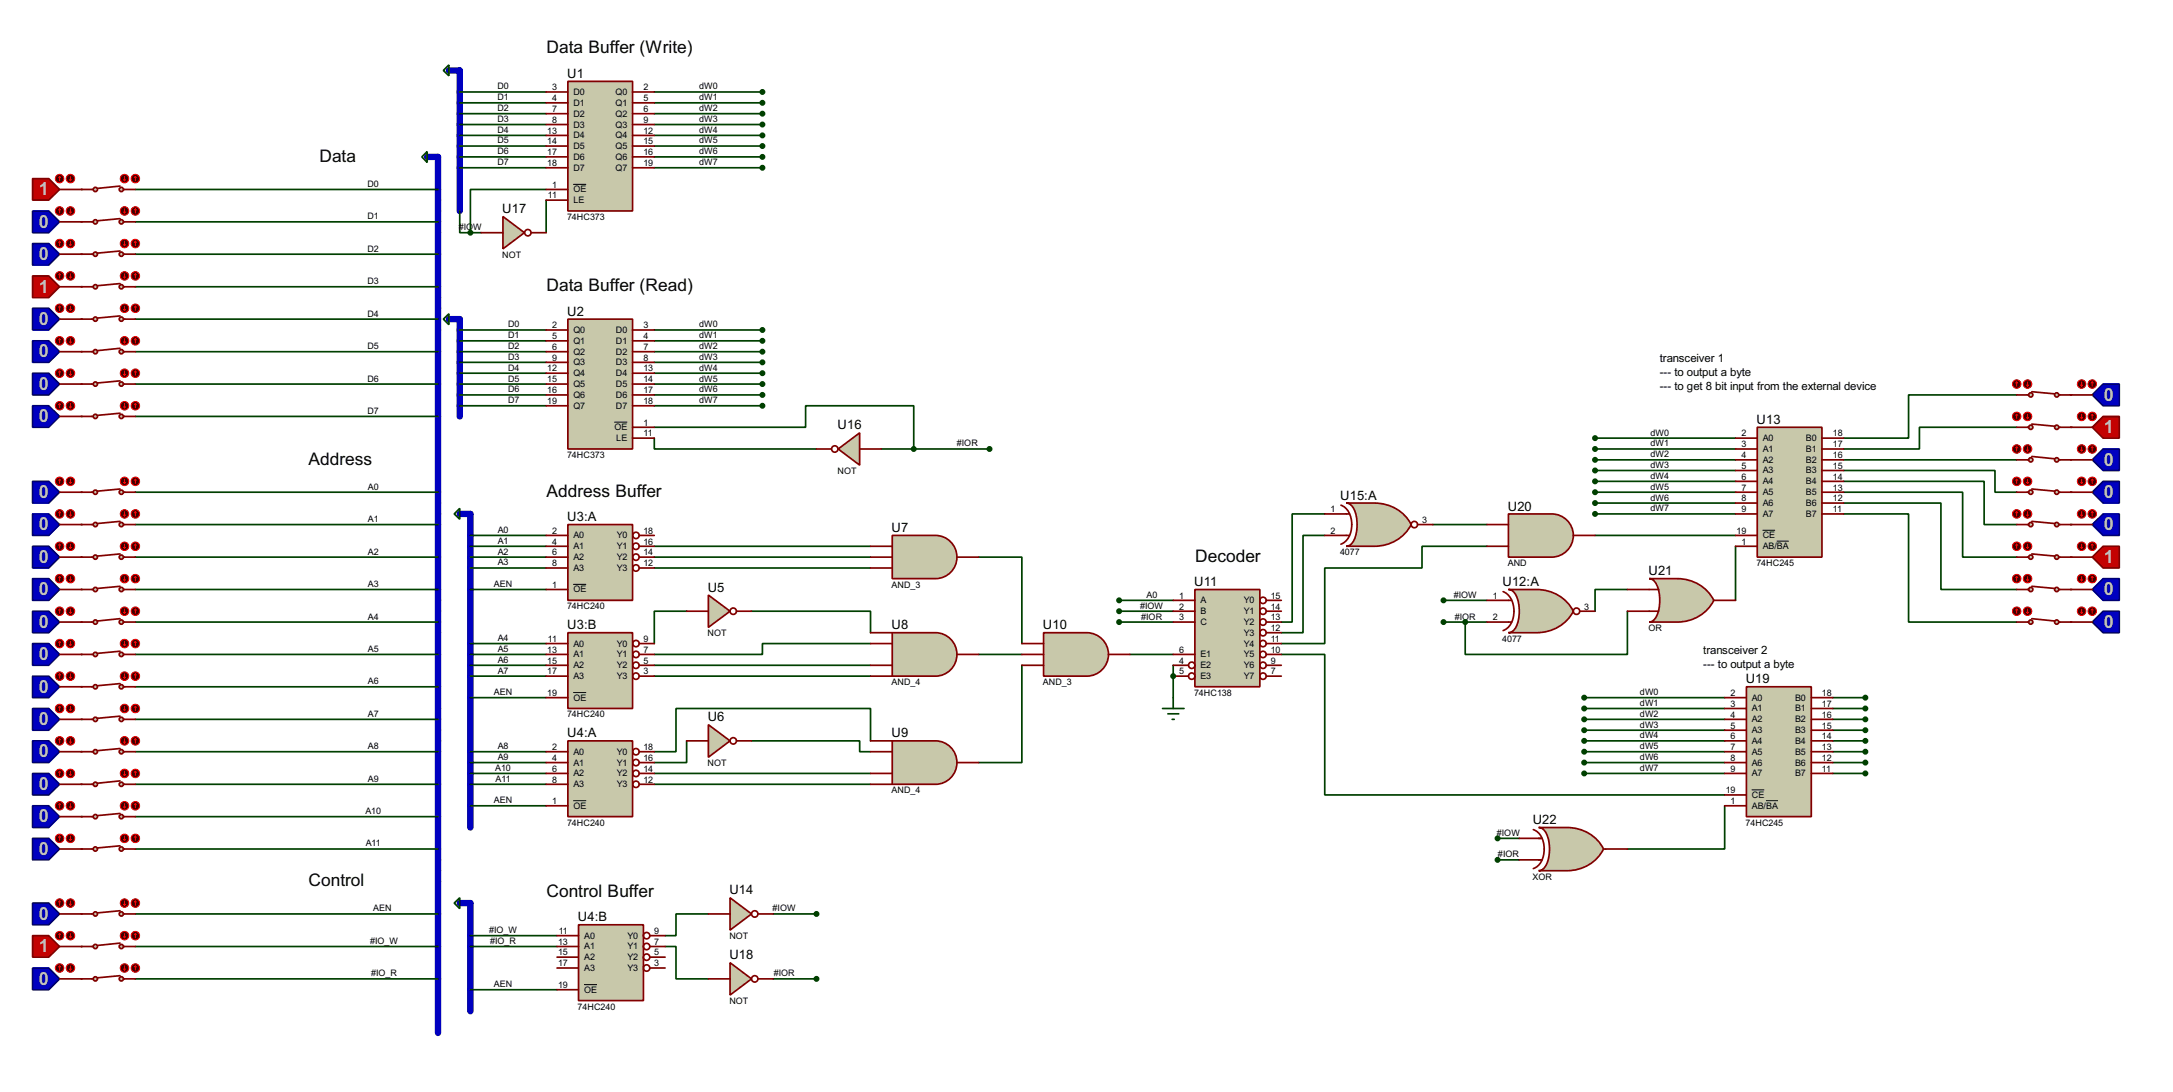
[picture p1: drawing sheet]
<svg xmlns="http://www.w3.org/2000/svg" width="510mm" height="256mm" viewBox="0 0 510 256" stroke-linecap="round" stroke-linejoin="round" font-family="sans-serif">
<defs><g id="words">
<g font-size="4.8" fill="#c0c0c0">
<text x="9.1" y="45.9">1</text>
<text x="9.1" y="53.5">0</text>
<text x="9.1" y="61">0</text>
<text x="9.1" y="68.7">1</text>
<text x="9.1" y="76.3">0</text>
<text x="9.1" y="84">0</text>
<text x="9.1" y="91.5">0</text>
<text x="494.3" y="94.1">0</text>
<text x="9.1" y="99.2">0</text>
<text x="494.3" y="101.7">1</text>
<text x="494.3" y="109.4">0</text>
<text x="9.1" y="117">0</text>
<text x="494.3" y="117">0</text>
<text x="9.1" y="124.6">0</text>
<text x="494.3" y="124.6">0</text>
<text x="9.1" y="132.2">0</text>
<text x="494.3" y="132.2">1</text>
<text x="9.1" y="139.8">0</text>
<text x="494.3" y="139.8">0</text>
<text x="9.1" y="147.5">0</text>
<text x="494.3" y="147.5">0</text>
<text x="9.1" y="155.1">0</text>
<text x="9.1" y="162.7">0</text>
<text x="9.1" y="170.3">0</text>
<text x="9.1" y="177.9">0</text>
<text x="9.1" y="185.6">0</text>
<text x="9.1" y="193.2">0</text>
<text x="9.1" y="200.8">0</text>
<text x="9.1" y="216">0</text>
<text x="9.1" y="223.7">1</text>
<text x="9.1" y="231.3">0</text>
</g>
<g font-size="4.6">
<text x="128.4" y="12.6">Data Buffer (Write)</text>
<text x="75" y="38">Data</text>
<text x="128.4" y="68.4">Data Buffer (Read)</text>
<text x="72.5" y="109.1">Address</text>
<text x="128.4" y="116.7">Address Buffer</text>
<text x="280.8" y="132">Decoder</text>
<text x="72.5" y="208.2">Control</text>
<text x="128.4" y="210.7">Control Buffer</text>
</g>
<g font-size="3.4">
<text x="133.3" y="18.3">U1</text>
<text x="118" y="50.1">U17</text>
<text x="133.3" y="74.1">U2</text>
<text x="196.8" y="100.9">U16</text>
<text x="412.7" y="99.6">U13</text>
<text x="314.9" y="117.4">U15:A</text>
<text x="354.2" y="119.9">U20</text>
<text x="133.3" y="122.4">U3:A</text>
<text x="209.5" y="125">U7</text>
<text x="280.6" y="137.7">U11</text>
<text x="353" y="137.7">U12:A</text>
<text x="387.3" y="135.1">U21</text>
<text x="166.3" y="139">U5</text>
<text x="133.3" y="147.8">U3:B</text>
<text x="209.5" y="147.8">U8</text>
<text x="245" y="147.8">U10</text>
<text x="410.1" y="160.5">U19</text>
<text x="133.3" y="173.2">U4:A</text>
<text x="166.3" y="169.4">U6</text>
<text x="209.5" y="173.2">U9</text>
<text x="360.1" y="193.6">U22</text>
<text x="171.4" y="210.1">U14</text>
<text x="135.8" y="216.4">U4:B</text>
<text x="171.4" y="225.3">U18</text>
</g>
<g font-size="3">
<text x="389.9" y="85">transceiver 1</text>
<text x="389.9" y="88.3">--- to output a byte</text>
<text x="389.9" y="91.6">--- to get 8 bit input from the external device</text>
<text x="400.1" y="153.6">transceiver 2</text>
<text x="400.1" y="156.9">--- to output a byte</text>
</g>
<g font-size="2.4">
<text x="116.8" y="21">D0</text>
<text x="116.8" y="23.6">D1</text>
<text x="129.7" y="21.2">3</text>
<text x="129.7" y="23.7">4</text>
<text x="134.7" y="22.3">D0</text>
<text x="144.6" y="22.3">Q0</text>
<text x="151.2" y="21.2">2</text>
<text x="151.2" y="23.7">5</text>
<text x="164.3" y="21">dW0</text>
<text x="164.3" y="23.6">dW1</text>
<text x="116.8" y="26.1">D2</text>
<text x="116.8" y="28.6">D3</text>
<text x="129.7" y="26.3">7</text>
<text x="129.7" y="28.9">8</text>
<text x="134.7" y="24.8">D1</text>
<text x="134.7" y="27.4">D2</text>
<text x="134.7" y="30">D3</text>
<text x="144.6" y="24.8">Q1</text>
<text x="144.6" y="27.4">Q2</text>
<text x="144.6" y="30">Q3</text>
<text x="151.2" y="26.3">6</text>
<text x="151.2" y="28.9">9</text>
<text x="164.3" y="26.1">dW2</text>
<text x="164.3" y="28.6">dW3</text>
<text x="116.8" y="31.2">D4</text>
<text x="116.8" y="33.7">D5</text>
<text x="128.6" y="31.4">13</text>
<text x="128.6" y="33.9">14</text>
<text x="134.7" y="32.5">D4</text>
<text x="134.7" y="35">D5</text>
<text x="144.6" y="32.5">Q4</text>
<text x="144.6" y="35">Q5</text>
<text x="151.2" y="31.4">12</text>
<text x="151.2" y="33.9">15</text>
<text x="164.3" y="31.2">dW4</text>
<text x="164.3" y="33.7">dW5</text>
<text x="116.8" y="36.3">D6</text>
<text x="116.8" y="38.8">D7</text>
<text x="128.6" y="36.4">17</text>
<text x="128.6" y="39">18</text>
<text x="134.7" y="37.5">D6</text>
<text x="134.7" y="40.1">D7</text>
<text x="144.6" y="37.5">Q6</text>
<text x="144.6" y="40.1">Q7</text>
<text x="151.2" y="36.4">16</text>
<text x="151.2" y="39">19</text>
<text x="164.3" y="36.3">dW6</text>
<text x="164.3" y="38.8">dW7</text>
<text x="86.3" y="43.9">D0</text>
<text x="128.7" y="46.6">11</text>
<text x="129.7" y="44.1">1</text>
<text x="134.7" y="45.2">OE</text>
<text x="134.7" y="47.7">LE</text>
<text x="86.3" y="51.5">D1</text>
<text x="133.2" y="51.6">74HC373</text>
<text x="86.3" y="59.1">D2</text>
<text x="107.8" y="54">#IO</text>
<text x="111.2" y="54">W</text>
<text x="118" y="60.6">NOT</text>
<text x="86.3" y="66.7">D3</text>
<text x="86.3" y="74.4">D4</text>
<text x="119.4" y="76.9">D0</text>
<text x="129.7" y="77.1">2</text>
<text x="151.2" y="77.1">3</text>
<text x="164.3" y="76.9">dW0</text>
<text x="86.3" y="82">D5</text>
<text x="119.4" y="79.5">D1</text>
<text x="119.4" y="82">D2</text>
<text x="129.7" y="79.7">5</text>
<text x="129.7" y="82.2">6</text>
<text x="134.7" y="78.2">Q0</text>
<text x="134.7" y="80.8">Q1</text>
<text x="134.7" y="83.3">Q2</text>
<text x="144.7" y="78.2">D0</text>
<text x="144.7" y="80.8">D1</text>
<text x="144.7" y="83.3">D2</text>
<text x="151.2" y="79.7">4</text>
<text x="151.2" y="82.2">7</text>
<text x="164.3" y="79.5">dW1</text>
<text x="164.3" y="82">dW2</text>
<text x="86.3" y="89.6">D6</text>
<text x="119.4" y="84.5">D3</text>
<text x="119.4" y="87.1">D4</text>
<text x="119.4" y="89.6">D5</text>
<text x="128.6" y="87.3">12</text>
<text x="128.6" y="89.8">15</text>
<text x="129.7" y="84.7">9</text>
<text x="134.7" y="85.8">Q3</text>
<text x="134.7" y="88.4">Q4</text>
<text x="144.7" y="85.8">D3</text>
<text x="144.7" y="88.4">D4</text>
<text x="151.2" y="84.7">8</text>
<text x="151.2" y="87.3">13</text>
<text x="151.2" y="89.8">14</text>
<text x="164.3" y="84.5">dW3</text>
<text x="164.3" y="87.1">dW4</text>
<text x="164.3" y="89.6">dW5</text>
<text x="119.4" y="92.2">D6</text>
<text x="119.4" y="94.7">D7</text>
<text x="128.6" y="92.4">16</text>
<text x="128.6" y="94.9">19</text>
<text x="134.7" y="90.9">Q5</text>
<text x="134.7" y="93.5">Q6</text>
<text x="144.7" y="90.9">D5</text>
<text x="144.7" y="93.5">D6</text>
<text x="151.2" y="92.4">17</text>
<text x="151.2" y="94.9">18</text>
<text x="164.3" y="92.2">dW6</text>
<text x="164.3" y="94.7">dW7</text>
<text x="86.3" y="97.2">D7</text>
<text x="134.7" y="96">Q7</text>
<text x="144.3" y="101.1">OE</text>
<text x="144.7" y="96">D7</text>
<text x="151.2" y="100">1</text>
<text x="133.2" y="107.6">74HC373</text>
<text x="144.8" y="103.6">LE</text>
<text x="151.2" y="102.5">11</text>
<text x="224.8" y="104.9">#IOR</text>
<text x="387.8" y="102.3">dW0</text>
<text x="387.8" y="104.9">dW1</text>
<text x="387.8" y="107.4">dW2</text>
<text x="409.1" y="102.5">2</text>
<text x="409.1" y="105.1">3</text>
<text x="409.1" y="107.6">4</text>
<text x="414.1" y="103.6">A0</text>
<text x="414.1" y="106.2">A1</text>
<text x="424.2" y="103.6">B0</text>
<text x="424.2" y="106.2">B1</text>
<text x="430.6" y="102.5">18</text>
<text x="430.6" y="105.1">17</text>
<text x="430.6" y="107.6">16</text>
<text x="196.7" y="111.4">NOT</text>
<text x="387.8" y="109.9">dW3</text>
<text x="387.8" y="112.5">dW4</text>
<text x="409.1" y="110.1">5</text>
<text x="409.1" y="112.7">6</text>
<text x="414.1" y="108.7">A2</text>
<text x="414.1" y="111.2">A3</text>
<text x="414.1" y="113.8">A4</text>
<text x="424.2" y="108.7">B2</text>
<text x="424.2" y="111.2">B3</text>
<text x="424.2" y="113.8">B4</text>
<text x="430.6" y="110.1">15</text>
<text x="430.6" y="112.7">14</text>
<text x="86.4" y="115">A0</text>
<text x="387.8" y="115">dW5</text>
<text x="387.8" y="117.6">dW6</text>
<text x="409.1" y="115.2">7</text>
<text x="409.1" y="117.8">8</text>
<text x="414.1" y="116.3">A5</text>
<text x="414.1" y="118.9">A6</text>
<text x="424.2" y="116.3">B5</text>
<text x="424.2" y="118.9">B6</text>
<text x="430.6" y="115.2">13</text>
<text x="430.6" y="117.8">12</text>
<text x="86.4" y="122.6">A1</text>
<text x="116.9" y="125.2">A0</text>
<text x="129.7" y="125.4">2</text>
<text x="151.2" y="125.4">18</text>
<text x="312.6" y="120.3">1</text>
<text x="312.6" y="125.4">2</text>
<text x="334.1" y="122.8">3</text>
<text x="387.8" y="120.1">dW7</text>
<text x="408" y="125.4">19</text>
<text x="409.1" y="120.3">9</text>
<text x="414.1" y="121.4">A7</text>
<text x="424.2" y="121.4">B7</text>
<text x="430.6" y="120.3">11</text>
<text x="86.4" y="130.3">A2</text>
<text x="116.9" y="127.7">A1</text>
<text x="116.9" y="130.3">A2</text>
<text x="129.7" y="127.9">4</text>
<text x="129.7" y="130.5">6</text>
<text x="134.7" y="126.5">A0</text>
<text x="134.7" y="129">A1</text>
<text x="134.7" y="131.6">A2</text>
<text x="144.9" y="126.5">Y0</text>
<text x="144.9" y="129">Y1</text>
<text x="144.9" y="131.6">Y2</text>
<text x="151.2" y="127.9">16</text>
<text x="151.2" y="130.5">14</text>
<text x="314.8" y="130.4">4077</text>
<text x="409.1" y="127.9">1</text>
<text x="414.1" y="126.5">CE</text>
<text x="414.1" y="129">AB/BA</text>
<text x="86.4" y="137.9">A3</text>
<text x="116" y="137.9">AEN</text>
<text x="116.9" y="132.8">A3</text>
<text x="129.7" y="133">8</text>
<text x="134.7" y="134.1">A3</text>
<text x="144.9" y="134.1">Y3</text>
<text x="151.2" y="133">12</text>
<text x="354.2" y="133">AND</text>
<text x="412.6" y="133">74HC245</text>
<text x="129.7" y="138.1">1</text>
<text x="133.2" y="143.1">74HC240</text>
<text x="134.7" y="139.2">OE</text>
<text x="209.4" y="138">AND_3</text>
<text x="267.9" y="143">#IOW</text>
<text x="269.3" y="140.4">A0</text>
<text x="277" y="140.6">1</text>
<text x="277" y="143.2">2</text>
<text x="282" y="141.7">A</text>
<text x="292.2" y="141.7">Y0</text>
<text x="298.5" y="140.6">15</text>
<text x="298.5" y="143.2">14</text>
<text x="341.5" y="140.4">#IOW</text>
<text x="350.7" y="140.6">1</text>
<text x="372.2" y="143.2">3</text>
<text x="86.4" y="145.5">A4</text>
<text x="166.2" y="149.5">NOT</text>
<text x="268.1" y="145.5">#IOR</text>
<text x="277" y="145.7">3</text>
<text x="282" y="144.3">B</text>
<text x="282" y="146.8">C</text>
<text x="292.2" y="144.3">Y1</text>
<text x="292.2" y="146.8">Y2</text>
<text x="292.2" y="149.3">Y3</text>
<text x="298.5" y="145.7">13</text>
<text x="298.5" y="148.2">12</text>
<text x="341.8" y="145.5">#IOR</text>
<text x="350.7" y="145.7">2</text>
<text x="387.2" y="148.2">OR</text>
<text x="86.4" y="153.1">A5</text>
<text x="116.9" y="150.6">A4</text>
<text x="116.9" y="153.1">A5</text>
<text x="116.9" y="155.7">A6</text>
<text x="128.6" y="153.3">13</text>
<text x="128.6" y="155.9">15</text>
<text x="128.7" y="150.8">11</text>
<text x="134.7" y="151.9">A0</text>
<text x="134.7" y="154.4">A1</text>
<text x="144.9" y="151.9">Y0</text>
<text x="144.9" y="154.4">Y1</text>
<text x="151.2" y="150.8">9</text>
<text x="151.2" y="153.3">7</text>
<text x="151.2" y="155.9">5</text>
<text x="277" y="153.3">6</text>
<text x="277" y="155.9">4</text>
<text x="282" y="154.4">E1</text>
<text x="292.2" y="151.9">Y4</text>
<text x="292.2" y="154.4">Y5</text>
<text x="298.5" y="150.8">11</text>
<text x="298.5" y="153.3">10</text>
<text x="298.5" y="155.9">9</text>
<text x="352.9" y="150.7">4077</text>
<text x="86.4" y="160.7">A6</text>
<text x="116.9" y="158.2">A7</text>
<text x="128.6" y="158.4">17</text>
<text x="134.7" y="157">A2</text>
<text x="134.7" y="159.5">A3</text>
<text x="144.9" y="157">Y2</text>
<text x="144.9" y="159.5">Y3</text>
<text x="151.2" y="158.4">3</text>
<text x="209.4" y="160.9">AND_4</text>
<text x="245" y="160.9">AND_3</text>
<text x="277" y="158.4">5</text>
<text x="282" y="157">E2</text>
<text x="282" y="159.5">E3</text>
<text x="292.2" y="157">Y6</text>
<text x="292.2" y="159.5">Y7</text>
<text x="298.5" y="158.4">7</text>
<text x="116" y="163.3">AEN</text>
<text x="128.6" y="163.5">19</text>
<text x="134.7" y="164.6">OE</text>
<text x="280.5" y="163.4">74HC138</text>
<text x="385.2" y="163.3">dW0</text>
<text x="385.2" y="165.8">dW1</text>
<text x="406.6" y="163.5">2</text>
<text x="406.6" y="166">3</text>
<text x="411.5" y="164.6">A0</text>
<text x="411.5" y="167.1">A1</text>
<text x="421.7" y="164.6">B0</text>
<text x="421.7" y="167.1">B1</text>
<text x="428" y="163.5">18</text>
<text x="428" y="166">17</text>
<text x="86.4" y="168.4">A7</text>
<text x="133.2" y="168.5">74HC240</text>
<text x="385.2" y="168.4">dW2</text>
<text x="385.2" y="170.9">dW3</text>
<text x="385.2" y="173.4">dW4</text>
<text x="406.6" y="168.6">4</text>
<text x="406.6" y="171.1">5</text>
<text x="406.6" y="173.6">6</text>
<text x="411.5" y="169.7">A2</text>
<text x="411.5" y="172.2">A3</text>
<text x="421.7" y="169.7">B2</text>
<text x="421.7" y="172.2">B3</text>
<text x="428" y="168.6">16</text>
<text x="428" y="171.1">15</text>
<text x="428" y="173.6">14</text>
<text x="86.4" y="176">A8</text>
<text x="116.9" y="176">A8</text>
<text x="116.9" y="178.5">A9</text>
<text x="129.7" y="176.2">2</text>
<text x="129.7" y="178.7">4</text>
<text x="134.7" y="177.3">A0</text>
<text x="134.7" y="179.8">A1</text>
<text x="144.9" y="177.3">Y0</text>
<text x="144.9" y="179.8">Y1</text>
<text x="151.2" y="176.2">18</text>
<text x="151.2" y="178.7">16</text>
<text x="166.2" y="180">NOT</text>
<text x="385.2" y="176">dW5</text>
<text x="385.2" y="178.5">dW6</text>
<text x="406.6" y="176.2">7</text>
<text x="406.6" y="178.7">8</text>
<text x="411.5" y="174.7">A4</text>
<text x="411.5" y="177.3">A5</text>
<text x="411.5" y="179.8">A6</text>
<text x="421.7" y="174.7">B4</text>
<text x="421.7" y="177.3">B5</text>
<text x="421.7" y="179.8">B6</text>
<text x="428" y="176.2">13</text>
<text x="428" y="178.7">12</text>
<text x="86.4" y="183.6">A9</text>
<text x="116.3" y="181.1">A10</text>
<text x="116.4" y="183.6">A11</text>
<text x="129.7" y="181.3">6</text>
<text x="129.7" y="183.8">8</text>
<text x="134.7" y="182.4">A2</text>
<text x="134.7" y="184.9">A3</text>
<text x="144.9" y="182.4">Y2</text>
<text x="144.9" y="184.9">Y3</text>
<text x="151.2" y="181.3">14</text>
<text x="151.2" y="183.8">12</text>
<text x="385.2" y="181.1">dW7</text>
<text x="406.6" y="181.3">9</text>
<text x="411.5" y="182.4">A7</text>
<text x="421.7" y="182.4">B7</text>
<text x="428" y="181.3">11</text>
<text x="85.8" y="191.2">A10</text>
<text x="116" y="188.7">AEN</text>
<text x="129.7" y="188.9">1</text>
<text x="134.7" y="190">OE</text>
<text x="209.4" y="186.3">AND_4</text>
<text x="405.4" y="186.3">19</text>
<text x="406.6" y="188.9">1</text>
<text x="411.5" y="187.4">CE</text>
<text x="411.5" y="190">AB/BA</text>
<text x="133.2" y="193.9">74HC240</text>
<text x="351.7" y="196.3">#IOW</text>
<text x="410.1" y="193.9">74HC245</text>
<text x="85.9" y="198.8">A11</text>
<text x="351.9" y="201.4">#IOR</text>
<text x="360" y="206.6">XOR</text>
<text x="87.7" y="214.1">AEN</text>
<text x="181.5" y="214.1">#IOW</text>
<text x="87" y="221.7">#IO_W</text>
<text x="114.9" y="219.2">#IO_W</text>
<text x="115.2" y="221.7">#IO_R</text>
<text x="131.1" y="221.9">13</text>
<text x="131.3" y="219.4">11</text>
<text x="137.2" y="220.5">A0</text>
<text x="147.4" y="220.5">Y0</text>
<text x="153.7" y="219.4">9</text>
<text x="153.7" y="221.9">7</text>
<text x="171.3" y="220.6">NOT</text>
<text x="131.1" y="224.4">15</text>
<text x="131.1" y="227">17</text>
<text x="137.2" y="223">A1</text>
<text x="137.2" y="225.5">A2</text>
<text x="147.4" y="223">Y1</text>
<text x="147.4" y="225.5">Y2</text>
<text x="153.7" y="224.4">5</text>
<text x="153.7" y="227">3</text>
<text x="87.2" y="229.3">#IO_R</text>
<text x="116" y="231.9">AEN</text>
<text x="131.1" y="232.1">19</text>
<text x="137.2" y="228.1">A3</text>
<text x="137.2" y="233.2">OE</text>
<text x="147.4" y="228.1">Y3</text>
<text x="181.8" y="229.3">#IOR</text>
<text x="135.7" y="237.1">74HC240</text>
<text x="171.3" y="235.8">NOT</text>
</g>
</g></defs>
<path d="M108 16.6v33M102.9 36.9v205.7M108 75v22.8M110.5 120.7v73.7M110.5 212.1v25.4" fill="none" stroke="#0000c0" stroke-width="1.5"/>
<g fill="none" stroke="#004000" stroke-width=".4">
<path d="M110.5 125.8h17.8M110.5 128.3h17.8M110.5 130.9h17.8M110.5 133.4h17.8M110.5 138.5h17.8M110.5 151.2h17.8M110.5 153.7h17.8M110.5 156.3h17.8M110.5 158.8h17.8M153.7 156.3h50.8M153.7 158.8h50.8M161.3 143.6h-7.6v7.6"/>
<path d="M176.6 143.6h27.9v5M204.5 151.2h-25.4v2.5h-25.4M229.9 153.7h10.2M240.1 156.3v22.8h-10.2M265.5 153.7h10.1M275.6 156.3v2.5M110.5 176.6h17.8M110.5 179.1h17.8M110.5 163.9h17.8M161.3 174v5.1h-7.6M176.6 174h25.4v2.6h2.5M204.5 174v-7.6h-45.7v10.2h-5.1"/>
<path d="M110.5 181.7h17.8M110.5 184.2h17.8M110.5 189.3h17.8M153.7 181.7h50.8M153.7 184.2h50.8M110.5 219.8h20.4M110.5 222.3h20.4M110.5 232.5h20.4"/>
</g>
<circle cx="275.6" cy="158.8" r=".2" fill="#004000"/>
<g fill="none" stroke="#004000" stroke-width=".4">
<path d="M108 21.6h20.3M108 24.2h20.3M108 26.7h20.3M108 29.3h20.3M108 31.8h20.3M108 34.3h20.3M108 36.9h20.3M108 39.4h20.3M153.7 21.6h25.4M153.7 24.2h25.4M153.7 26.7h25.4M153.7 29.3h25.4"/>
<path d="M153.7 31.8h25.4M153.7 34.3h25.4M153.7 36.9h25.4M153.7 39.4h25.4M31.8 44.5h71.1M108 77.5h20.3M153.7 77.5h25.4M108 80.1h20.3M108 82.6h20.3M108 85.1h20.3M108 87.7h20.3M108 90.2h20.3"/>
<path d="M108 92.8h20.3M108 95.3h20.3M153.7 80.1h25.4M153.7 82.6h25.4M153.7 85.1h25.4M153.7 87.7h25.4M153.7 90.2h25.4M153.7 92.8h25.4M153.7 95.3h25.4M374.7 102.9h33M374.7 105.5h33M374.7 108h33"/>
<path d="M374.7 110.5h33M374.7 113.1h33M374.7 115.6h33M374.7 118.2h33M153.7 128.3h50.8M153.7 130.9h50.8M153.7 133.4h50.8M229.9 130.9h10.2v20.3M311.2 120.7h-7.6v25.4h-2.6M311.2 125.8h-5.1v22.8h-5.1M336.6 123.2h12.7M349.3 128.3h-15.2v5.1h-22.9v17.8h-10.2"/>
<path d="M374.7 120.7h33M374.7 125.8h33M262.9 146.1h12.7M262.9 143.6h12.7M262.9 141h12.7M275.6 158.8v5.1M301 153.7h10.2v33h94M372.2 163.9h33M372.2 166.4h33M372.2 169h33M372.2 171.5h33M372.2 174h33"/>
<path d="M372.2 176.6h33M372.2 179.1h33M430.6 163.9h7.6M430.6 166.4h7.6M430.6 169h7.6M430.6 171.5h7.6M430.6 174h7.6M430.6 176.6h7.6M430.6 179.1h7.6M351.8 196.9h5.1M372.2 181.7h33M405.2 189.3v10.1h-22.9"/>
<path d="M430.6 181.7h7.6M166.4 214.7h-7.6v5.1h-2.5M181.7 214.7h10.1M351.8 202h5.1M156.3 222.3h2.5v7.6h7.6M181.7 229.9h10.1"/>
</g>
<circle cx="19.1" cy="44.5" r=".2" fill="#004000"/>
<path d="M31.8 52.1h71.1" fill="none" stroke="#004000" stroke-width=".4"/>
<circle cx="19.1" cy="52.1" r=".2" fill="#004000"/>
<path d="M31.8 59.7h71.1" fill="none" stroke="#004000" stroke-width=".4"/>
<circle cx="19.1" cy="59.7" r=".2" fill="#004000"/>
<path d="M31.8 67.4h71.1" fill="none" stroke="#004000" stroke-width=".4"/>
<circle cx="19.1" cy="67.4" r=".2" fill="#004000"/>
<path d="M31.8 75h71.1" fill="none" stroke="#004000" stroke-width=".4"/>
<circle cx="19.1" cy="75" r=".2" fill="#004000"/>
<path d="M31.8 82.6h71.1" fill="none" stroke="#004000" stroke-width=".4"/>
<circle cx="19.1" cy="82.6" r=".2" fill="#004000"/>
<path d="M31.8 90.2h71.1" fill="none" stroke="#004000" stroke-width=".4"/>
<circle cx="19.1" cy="90.2" r=".2" fill="#004000"/>
<path d="M31.8 97.8h71.1" fill="none" stroke="#004000" stroke-width=".4"/>
<circle cx="19.1" cy="97.8" r=".2" fill="#004000"/>
<path d="M31.8 115.6h71.1" fill="none" stroke="#004000" stroke-width=".4"/>
<circle cx="19.1" cy="115.6" r=".2" fill="#004000"/>
<path d="M31.8 123.2h71.1" fill="none" stroke="#004000" stroke-width=".4"/>
<circle cx="19.1" cy="123.2" r=".2" fill="#004000"/>
<path d="M31.8 130.9h71.1" fill="none" stroke="#004000" stroke-width=".4"/>
<circle cx="19.1" cy="130.9" r=".2" fill="#004000"/>
<path d="M31.8 138.5h71.1" fill="none" stroke="#004000" stroke-width=".4"/>
<circle cx="19.1" cy="138.5" r=".2" fill="#004000"/>
<path d="M31.8 146.1h71.1" fill="none" stroke="#004000" stroke-width=".4"/>
<circle cx="19.1" cy="146.1" r=".2" fill="#004000"/>
<path d="M31.8 153.7h71.1" fill="none" stroke="#004000" stroke-width=".4"/>
<circle cx="19.1" cy="153.7" r=".2" fill="#004000"/>
<path d="M31.8 161.3h71.1" fill="none" stroke="#004000" stroke-width=".4"/>
<circle cx="19.1" cy="161.3" r=".2" fill="#004000"/>
<path d="M31.8 169h71.1" fill="none" stroke="#004000" stroke-width=".4"/>
<circle cx="19.1" cy="169" r=".2" fill="#004000"/>
<path d="M31.8 176.6h71.1" fill="none" stroke="#004000" stroke-width=".4"/>
<circle cx="19.1" cy="176.6" r=".2" fill="#004000"/>
<path d="M31.8 184.2h71.1" fill="none" stroke="#004000" stroke-width=".4"/>
<circle cx="19.1" cy="184.2" r=".2" fill="#004000"/>
<path d="M31.8 191.8h71.1" fill="none" stroke="#004000" stroke-width=".4"/>
<circle cx="19.1" cy="191.8" r=".2" fill="#004000"/>
<path d="M31.8 199.4h71.1" fill="none" stroke="#004000" stroke-width=".4"/>
<circle cx="19.1" cy="199.4" r=".2" fill="#004000"/>
<path d="M31.8 214.7h71.1" fill="none" stroke="#004000" stroke-width=".4"/>
<circle cx="19.1" cy="214.7" r=".2" fill="#004000"/>
<path d="M31.8 222.3h71.1" fill="none" stroke="#004000" stroke-width=".4"/>
<circle cx="19.1" cy="222.3" r=".2" fill="#004000"/>
<path d="M31.8 229.9h71.1" fill="none" stroke="#004000" stroke-width=".4"/>
<circle cx="19.1" cy="229.9" r=".2" fill="#004000"/>
<path d="M473.8 92.8h-25.4v10.1h-15.3" fill="none" stroke="#004000" stroke-width=".4"/>
<circle cx="486.5" cy="92.8" r=".2" fill="#004000"/>
<path d="M473.8 100.4h-22.9v5.1h-17.8" fill="none" stroke="#004000" stroke-width=".4"/>
<circle cx="486.5" cy="100.4" r=".2" fill="#004000"/>
<path d="M433.1 108h40.7" fill="none" stroke="#004000" stroke-width=".4"/>
<circle cx="486.5" cy="108" r=".2" fill="#004000"/>
<path d="M433.1 110.5h35.6v5.1h5.1" fill="none" stroke="#004000" stroke-width=".4"/>
<circle cx="486.5" cy="115.6" r=".2" fill="#004000"/>
<path d="M433.1 113.1h33v10.1h7.7" fill="none" stroke="#004000" stroke-width=".4"/>
<circle cx="486.5" cy="123.2" r=".2" fill="#004000"/>
<path d="M433.1 115.6h28v15.3h12.7" fill="none" stroke="#004000" stroke-width=".4"/>
<circle cx="486.5" cy="130.9" r=".2" fill="#004000"/>
<path d="M433.1 118.2h22.9v20.3h17.8" fill="none" stroke="#004000" stroke-width=".4"/>
<circle cx="486.5" cy="138.5" r=".2" fill="#004000"/>
<path d="M433.1 120.7h15.3v25.4h25.4" fill="none" stroke="#004000" stroke-width=".4"/>
<circle cx="486.5" cy="146.1" r=".2" fill="#004000"/>
<g fill="none" stroke="#004000" stroke-width=".4">
<path d="M99.1 36.9l1.3-1.3v2.6zM108 49.6v5.1h2.5M110.5 54.7h2.6M128.3 44.5h-17.8v10.2M128.3 47v7.7M153.7 102.9v2.6h38.1M153.7 100.4h35.6v-5.1h25.4v10.2M207.1 105.5h25.4M382.3 138.5h-7.6v5.1M407.7 128.3v12.7M339.1 141h10.2M339.1 146.1h10.2"/>
<path d="M382.3 143.6v10.1h-38.1v-7.6"/>
</g>
<path d="M100.4 36.9h2.5" fill="none" stroke="#0000c0" stroke-width="1.5"/>
<path d="M133.4 75h15.2v30.5h-15.2z" fill="#c8c8aa" stroke="#800000" stroke-width=".4"/>
<g fill="none" stroke="#800000" stroke-width=".4">
<path d="M128.3 77.5h5.1M148.6 77.5h5.1M128.3 80.1h5.1M128.3 82.6h5.1M128.3 85.1h5.1M128.3 87.7h5.1M128.3 90.2h5.1M128.3 92.8h5.1M128.3 95.3h5.1M148.6 80.1h5.1M148.6 82.6h5.1M148.6 85.1h5.1"/>
<path d="M148.6 87.7h5.1M148.6 90.2h5.1M148.6 92.8h5.1M148.6 95.3h5.1M148.6 100.4h5.1M148.6 102.9h5.1"/>
</g>
<path d="M144.3 99.2h3.1" fill="none" stroke="#000" stroke-width=".23"/>
<path d="M133.4 123.2h15.2v17.8h-15.2z" fill="#c8c8aa" stroke="#800000" stroke-width=".4"/>
<g fill="none" stroke="#800000" stroke-width=".4">
<path d="M128.3 125.8h5.1M128.3 128.3h5.1M128.3 130.9h5.1M128.3 133.4h5.1M128.3 138.5h5.1M150.2 125.8h3.5M150.2 128.3h3.5M150.2 130.9h3.5M150.2 133.4h3.5"/>
<circle cx="149.4" cy="128.3" r=".75"/>
<circle cx="149.4" cy="133.4" r=".75"/>
<circle cx="149.4" cy="130.9" r=".75"/>
<circle cx="149.4" cy="125.8" r=".75"/>
</g>
<path d="M134.7 137.3h3" fill="none" stroke="#000" stroke-width=".23"/>
<path d="M133.4 148.6h15.2v17.8h-15.2z" fill="#c8c8aa" stroke="#800000" stroke-width=".4"/>
<g fill="none" stroke="#800000" stroke-width=".4">
<path d="M128.3 151.2h5.1M128.3 153.7h5.1M128.3 156.3h5.1M128.3 158.8h5.1M150.2 151.2h3.5M150.2 153.7h3.5M150.2 156.3h3.5M150.2 158.8h3.5M128.3 163.9h5.1"/>
<circle cx="149.4" cy="151.2" r=".75"/>
<circle cx="149.4" cy="153.7" r=".75"/>
<circle cx="149.4" cy="156.3" r=".75"/>
<circle cx="149.4" cy="158.8" r=".75"/>
</g>
<path d="M134.7 162.7h3" fill="none" stroke="#000" stroke-width=".23"/>
<path d="M133.4 174h15.2v17.8h-15.2z" fill="#c8c8aa" stroke="#800000" stroke-width=".4"/>
<g fill="none" stroke="#800000" stroke-width=".4">
<path d="M128.3 176.6h5.1M128.3 179.1h5.1M150.2 176.6h3.5M150.2 179.1h3.5M128.3 181.7h5.1M128.3 184.2h5.1M128.3 189.3h5.1M150.2 181.7h3.5M150.2 184.2h3.5"/>
<circle cx="149.4" cy="176.6" r=".75"/>
<circle cx="149.4" cy="179.1" r=".75"/>
<circle cx="149.4" cy="184.2" r=".75"/>
<circle cx="149.4" cy="181.7" r=".75"/>
</g>
<path d="M134.7 188.1h3" fill="none" stroke="#000" stroke-width=".23"/>
<path d="M108 120.7h2.5" fill="none" stroke="#0000c0" stroke-width="1.5"/>
<path d="M106.7 120.7l1.3-1.3v2.6z" fill="none" stroke="#004000" stroke-width=".4"/>
<path d="M135.9 217.2h15.3v17.8h-15.3z" fill="#c8c8aa" stroke="#800000" stroke-width=".4"/>
<g fill="none" stroke="#800000" stroke-width=".4">
<path d="M130.9 219.8h5M152.7 219.8h3.6M130.9 222.3h5M130.9 224.8h5M130.9 227.4h5M130.9 232.5h5M152.7 222.3h3.6M152.7 224.8h3.6M152.7 227.4h3.6"/>
<circle cx="151.9" cy="219.8" r=".75"/>
<circle cx="151.9" cy="222.3" r=".75"/>
<circle cx="151.9" cy="224.8" r=".75"/>
<circle cx="151.9" cy="227.4" r=".75"/>
</g>
<path d="M137.2 231.3h3.1" fill="none" stroke="#000" stroke-width=".23"/>
<path d="M105.5 16.6h2.5M108 212.1h2.5" fill="none" stroke="#0000c0" stroke-width="1.5"/>
<path d="M104.2 16.6l1.3-1.3v2.5zM106.7 212.1l1.3-1.2v2.5z" fill="none" stroke="#004000" stroke-width=".4"/>
<path d="M166.4 139.8l5.1 3.8-5.1 3.8z" fill="#c8c8aa" stroke="#800000" stroke-width=".4"/>
<g fill="none" stroke="#800000" stroke-width=".4">
<path d="M161.3 143.6h5.1M173 143.6h3.6"/>
<circle cx="172.2" cy="143.6" r=".75"/>
</g>
<path d="M166.4 170.2l5.1 3.8-5.1 3.9z" fill="#c8c8aa" stroke="#800000" stroke-width=".4"/>
<g fill="none" stroke="#800000" stroke-width=".4">
<path d="M161.3 174h5.1M173 174h3.6"/>
<circle cx="172.2" cy="174" r=".75"/>
</g>
<path d="M209.6 148.6h10.2a5.1 5.1 0 0 1 5 5.1 5.1 5.1 0 0 1-5 5.1h-10.2z" fill-rule="evenodd" fill="#c8c8aa" stroke="#800000" stroke-width=".4"/>
<path d="M204.5 148.6h5.1M204.5 151.2h5.1M204.5 156.3h5.1M204.5 158.8h5.1M224.8 153.7h5.1" fill="none" stroke="#800000" stroke-width=".4"/>
<path d="M209.6 174h10.2a5.1 5.1 0 0 1 5 5.1 5.1 5.1 0 0 1-5 5.1h-10.2z" fill-rule="evenodd" fill="#c8c8aa" stroke="#800000" stroke-width=".4"/>
<path d="M204.5 174h5.1M204.5 176.6h5.1M224.8 179.1h5.1M204.5 181.7h5.1M204.5 184.2h5.1" fill="none" stroke="#800000" stroke-width=".4"/>
<path d="M245.2 148.6h10.1a5.1 5.1 0 0 1 5.1 5.1 5.1 5.1 0 0 1-5.1 5.1h-10.1z" fill-rule="evenodd" fill="#c8c8aa" stroke="#800000" stroke-width=".4"/>
<path d="M240.1 151.2h5.1M240.1 153.7h5.1M240.1 156.3h5.1M260.4 153.7h5.1" fill="none" stroke="#800000" stroke-width=".4"/>
<path d="M280.7 138.5h15.3v22.8h-15.3z" fill="#c8c8aa" stroke="#800000" stroke-width=".4"/>
<g fill="none" stroke="#800000" stroke-width=".4">
<path d="M275.6 141h5.1M275.6 143.6h5.1M275.6 146.1h5.1M275.6 153.7h5.1M275.6 156.3h3.6M275.6 158.8h3.6M297.5 141h3.5M297.5 143.6h3.5M297.5 146.1h3.5M297.5 153.7h3.5M297.5 156.3h3.5M297.5 158.8h3.5"/>
<path d="M297.5 148.6h3.5M297.5 151.2h3.5"/>
<circle cx="279.9" cy="156.3" r=".75"/>
<circle cx="279.9" cy="158.8" r=".75"/>
<circle cx="296.7" cy="146.1" r=".75"/>
<circle cx="296.7" cy="151.2" r=".75"/>
<circle cx="296.7" cy="153.7" r=".75"/>
<circle cx="296.7" cy="158.8" r=".75"/>
<circle cx="296.7" cy="143.6" r=".75"/>
<circle cx="296.7" cy="148.6" r=".75"/>
<circle cx="296.7" cy="156.3" r=".75"/>
<circle cx="296.7" cy="141" r=".75"/>
</g>
<path d="M104.2 75l1.3-1.3v2.6zM273.1 166.4h5.1M274.4 167.7h2.5M275.4 169h.5M275.6 163.9v2.5" fill="none" stroke="#004000" stroke-width=".4"/>
<g fill="#004000" stroke="#004000" stroke-width=".4">
<circle cx="275.6" cy="158.8" r=".5"/>
<circle cx="179.1" cy="21.6" r=".5"/>
<circle cx="179.1" cy="24.2" r=".5"/>
<circle cx="179.1" cy="26.7" r=".5"/>
<circle cx="179.1" cy="29.3" r=".5"/>
<circle cx="179.1" cy="31.8" r=".5"/>
<circle cx="179.1" cy="34.3" r=".5"/>
<circle cx="179.1" cy="36.9" r=".5"/>
<circle cx="179.1" cy="39.4" r=".5"/>
<circle cx="179.1" cy="77.5" r=".5"/>
<circle cx="179.1" cy="80.1" r=".5"/>
<circle cx="179.1" cy="82.6" r=".5"/>
<circle cx="179.1" cy="85.1" r=".5"/>
<circle cx="179.1" cy="87.7" r=".5"/>
<circle cx="179.1" cy="90.2" r=".5"/>
<circle cx="179.1" cy="92.8" r=".5"/>
<circle cx="179.1" cy="95.3" r=".5"/>
<circle cx="262.9" cy="146.1" r=".5"/>
<circle cx="262.9" cy="143.6" r=".5"/>
</g>
<path d="M105.5 75h2.5" fill="none" stroke="#0000c0" stroke-width="1.5"/>
<path d="M316.3 118.2h6.6a9.5 9.5 0 0 1 8.6 5 9.5 9.5 0 0 1-8.6 5.1h-6.6a3.2 3.2 0 0 0 2.3-3.1 7.7 7.7 0 0 0-1.3-6.6z" fill-rule="evenodd" fill="#c8c8aa" stroke="#800000" stroke-width=".4"/>
<g fill="none" stroke="#800000" stroke-width=".4">
<path d="M315 118.7a5.1 5.1 0 0 1 2.4 6.1 3.9 3.9 0 0 1-2.4 3M311.2 120.7h5.8M311.2 125.8h5.8M333 123.2h3.6"/>
<circle cx="332.2" cy="123.2" r=".75"/>
</g>
<path d="M196.9 105.5l5.1-3.8v7.6z" fill="#c8c8aa" stroke="#800000" stroke-width=".4"/>
<g fill="none" stroke="#800000" stroke-width=".4">
<path d="M191.8 105.5h3.6M202 105.5h5.1"/>
<circle cx="196.1" cy="105.5" r=".75"/>
</g>
<circle cx="232.4" cy="105.5" r=".5" fill="#004000" stroke="#004000" stroke-width=".4"/>
<path d="M133.4 19.1h15.2v30.5h-15.2z" fill="#c8c8aa" stroke="#800000" stroke-width=".4"/>
<g fill="none" stroke="#800000" stroke-width=".4">
<path d="M128.3 21.6h5.1M128.3 24.2h5.1M128.3 26.7h5.1M128.3 29.3h5.1M128.3 31.8h5.1M128.3 34.3h5.1M128.3 36.9h5.1M128.3 39.4h5.1M148.6 21.6h5.1M148.6 24.2h5.1M148.6 26.7h5.1M148.6 29.3h5.1"/>
<path d="M148.6 31.8h5.1M148.6 34.3h5.1M148.6 36.9h5.1M148.6 39.4h5.1M128.3 44.5h5.1M128.3 47h5.1"/>
</g>
<path d="M134.7 43.3h3" fill="none" stroke="#000" stroke-width=".23"/>
<path d="M412.8 100.4h15.2v30.5h-15.2z" fill="#c8c8aa" stroke="#800000" stroke-width=".4"/>
<g fill="none" stroke="#800000" stroke-width=".4">
<path d="M407.7 102.9h5.1M407.7 105.5h5.1M407.7 108h5.1M407.7 110.5h5.1M407.7 113.1h5.1M407.7 115.6h5.1M407.7 118.2h5.1M428 102.9h5.1M428 105.5h5.1M428 108h5.1M428 110.5h5.1M428 113.1h5.1"/>
<path d="M428 115.6h5.1M428 118.2h5.1M407.7 120.7h5.1M407.7 125.8h5.1M407.7 128.3h5.1M428 120.7h5.1"/>
</g>
<path d="M414.1 124.6h2.9M417.4 127.1h2.8" fill="none" stroke="#000" stroke-width=".23"/>
<path d="M410.3 161.3h15.2v30.5h-15.2z" fill="#c8c8aa" stroke="#800000" stroke-width=".4"/>
<g fill="none" stroke="#800000" stroke-width=".4">
<path d="M405.2 163.9h5.1M405.2 166.4h5.1M405.2 169h5.1M405.2 171.5h5.1M405.2 174h5.1M405.2 176.6h5.1M405.2 179.1h5.1M425.5 163.9h5.1M425.5 166.4h5.1M425.5 169h5.1M425.5 171.5h5.1M425.5 174h5.1"/>
<path d="M425.5 176.6h5.1M425.5 179.1h5.1M405.2 181.7h5.1M405.2 186.7h5.1M405.2 189.3h5.1M425.5 181.7h5.1"/>
</g>
<path d="M411.5 185.5h3M414.9 188.1h2.8" fill="none" stroke="#000" stroke-width=".23"/>
<g fill="#004000" stroke="#004000" stroke-width=".4">
<circle cx="374.7" cy="102.9" r=".5"/>
<circle cx="374.7" cy="105.5" r=".5"/>
<circle cx="374.7" cy="108" r=".5"/>
<circle cx="374.7" cy="110.5" r=".5"/>
<circle cx="374.7" cy="113.1" r=".5"/>
<circle cx="374.7" cy="115.6" r=".5"/>
<circle cx="374.7" cy="118.2" r=".5"/>
<circle cx="374.7" cy="120.7" r=".5"/>
<circle cx="372.1" cy="163.9" r=".5"/>
<circle cx="372.1" cy="166.4" r=".5"/>
<circle cx="372.1" cy="169" r=".5"/>
<circle cx="372.1" cy="171.5" r=".5"/>
<circle cx="372.1" cy="174" r=".5"/>
<circle cx="372.1" cy="176.6" r=".5"/>
<circle cx="372.1" cy="179.1" r=".5"/>
<circle cx="372.1" cy="181.7" r=".5"/>
</g>
<path d="M354.4 120.7h10.1a5.1 5.1 0 0 1 5.1 5.1 5.1 5.1 0 0 1-5.1 5.1h-10.1z" fill-rule="evenodd" fill="#c8c8aa" stroke="#800000" stroke-width=".4"/>
<path d="M349.3 123.2h5.1M349.3 128.3h5.1M369.6 125.8h5.1" fill="none" stroke="#800000" stroke-width=".4"/>
<path d="M361.5 194.4h6.6a9.4 9.4 0 0 1 8.6 5 9.5 9.5 0 0 1-8.6 5.1h-6.6a3.2 3.2 0 0 0 2.3-3.1 7.7 7.7 0 0 0-1.3-6.6z" fill-rule="evenodd" fill="#c8c8aa" stroke="#800000" stroke-width=".4"/>
<path d="M356.9 196.9h5.4M360.2 194.9a5.1 5.1 0 0 1 2.4 6.1 3.9 3.9 0 0 1-2.4 3M376.7 199.4h5.6M356.9 202h5.4" fill="none" stroke="#800000" stroke-width=".4"/>
<g fill="#004000" stroke="#004000" stroke-width=".4">
<circle cx="351.8" cy="196.9" r=".5"/>
<circle cx="351.8" cy="202" r=".5"/>
<circle cx="438.2" cy="163.9" r=".5"/>
<circle cx="438.2" cy="166.4" r=".5"/>
<circle cx="438.2" cy="169" r=".5"/>
<circle cx="438.2" cy="171.5" r=".5"/>
<circle cx="438.2" cy="174" r=".5"/>
<circle cx="438.2" cy="176.6" r=".5"/>
<circle cx="438.2" cy="179.1" r=".5"/>
<circle cx="438.2" cy="181.7" r=".5"/>
</g>
<path d="M209.6 125.8h10.2a5.1 5.1 0 0 1 5 5 5.1 5.1 0 0 1-5 5.1h-10.2z" fill-rule="evenodd" fill="#c8c8aa" stroke="#800000" stroke-width=".4"/>
<path d="M204.5 128.3h5.1M204.5 130.9h5.1M204.5 133.4h5.1M224.8 130.9h5.1" fill="none" stroke="#800000" stroke-width=".4"/>
<circle cx="262.9" cy="141" r=".5" fill="#004000" stroke="#004000" stroke-width=".4"/>
<path d="M171.5 210.9l5.1 3.8-5.1 3.8z" fill="#c8c8aa" stroke="#800000" stroke-width=".4"/>
<g fill="none" stroke="#800000" stroke-width=".4">
<path d="M166.4 214.7h5.1M178.1 214.7h3.6"/>
<circle cx="177.3" cy="214.7" r=".75"/>
</g>
<path d="M171.5 226.1l5.1 3.8-5.1 3.8z" fill="#c8c8aa" stroke="#800000" stroke-width=".4"/>
<g fill="none" stroke="#800000" stroke-width=".4">
<path d="M166.4 229.9h5.1M178.1 229.9h3.6"/>
<circle cx="177.3" cy="229.9" r=".75"/>
</g>
<g fill="#004000" stroke="#004000" stroke-width=".4">
<circle cx="191.8" cy="214.7" r=".5"/>
<circle cx="191.8" cy="229.9" r=".5"/>
</g>
<g fill="#c8c8aa" stroke="#800000" stroke-width=".4">
<circle cx="28.5" cy="44.5" r=".5"/>
<circle cx="22.4" cy="44.5" r=".5"/>
</g>
<path d="M19.1 44.5h2.8M28.2 43.7l-5.3 .6M29 44.5h2.8" fill="none" stroke="#800000" stroke-width=".4"/>
<circle cx="29.2" cy="42" r="1" fill="#400000" stroke="#f00" stroke-width=".23"/>
<path d="M29 42.2l.3 .3M29.3 41.5v1M29.5 42.2l-.2 .3" fill="none" stroke="#f00" stroke-width=".23"/>
<circle cx="31.8" cy="42" r="1" fill="#400000" stroke="#f00" stroke-width=".23"/>
<path d="M31.8 41.5l-.2 .2M31.8 41.5l.3 .2M31.8 41.5v1" fill="none" stroke="#f00" stroke-width=".23"/>
<path d="M7.7 42h3.8l2.5 2.5-2.5 2.5h-3.8z" fill-rule="evenodd" fill="#c00000" stroke="#800000" stroke-width=".4"/>
<path d="M14 44.5h5.1" fill="none" stroke="#800000" stroke-width=".4"/>
<circle cx="14" cy="42" r="1" fill="#400000" stroke="#f00" stroke-width=".23"/>
<path d="M14 41.5l-.2 .2M14 41.5l.3 .2M14 41.5v1" fill="none" stroke="#f00" stroke-width=".23"/>
<circle cx="16.5" cy="42" r="1" fill="#400000" stroke="#f00" stroke-width=".23"/>
<path d="M16.3 42.2l.3 .3M16.6 41.5v1M16.8 42.2l-.2 .3" fill="none" stroke="#f00" stroke-width=".23"/>
<g fill="#c8c8aa" stroke="#800000" stroke-width=".4">
<circle cx="28.5" cy="52.1" r=".5"/>
<circle cx="22.4" cy="52.1" r=".5"/>
</g>
<path d="M19.1 52.1h2.8M28.2 51.4l-5.3 .5M29 52.1h2.8" fill="none" stroke="#800000" stroke-width=".4"/>
<circle cx="29.2" cy="49.6" r="1" fill="#400000" stroke="#f00" stroke-width=".23"/>
<path d="M29 49.8l.3 .3M29.3 49.1v1M29.5 49.8l-.2 .3" fill="none" stroke="#f00" stroke-width=".23"/>
<circle cx="31.8" cy="49.6" r="1" fill="#400000" stroke="#f00" stroke-width=".23"/>
<path d="M31.8 49.1l-.2 .2M31.8 49.1l.3 .2M31.8 49.1v1" fill="none" stroke="#f00" stroke-width=".23"/>
<path d="M7.7 49.6h3.8l2.5 2.5-2.5 2.6h-3.8z" fill-rule="evenodd" fill="#0000c0" stroke="#000080" stroke-width=".4"/>
<path d="M14 52.1h5.1" fill="none" stroke="#800000" stroke-width=".4"/>
<circle cx="14" cy="49.6" r="1" fill="#400000" stroke="#f00" stroke-width=".23"/>
<path d="M14 49.1l-.2 .2M14 49.1l.3 .2M14 49.1v1" fill="none" stroke="#f00" stroke-width=".23"/>
<circle cx="16.5" cy="49.6" r="1" fill="#400000" stroke="#f00" stroke-width=".23"/>
<path d="M16.3 49.8l.3 .3M16.6 49.1v1M16.8 49.8l-.2 .3" fill="none" stroke="#f00" stroke-width=".23"/>
<g fill="#c8c8aa" stroke="#800000" stroke-width=".4">
<circle cx="28.5" cy="59.7" r=".5"/>
<circle cx="22.4" cy="59.7" r=".5"/>
</g>
<path d="M19.1 59.7h2.8M28.2 59l-5.3 .5M29 59.7h2.8" fill="none" stroke="#800000" stroke-width=".4"/>
<circle cx="29.2" cy="57.2" r="1" fill="#400000" stroke="#f00" stroke-width=".23"/>
<path d="M29 57.5l.3 .2M29.3 56.7v1M29.5 57.5l-.2 .2" fill="none" stroke="#f00" stroke-width=".23"/>
<circle cx="31.8" cy="57.2" r="1" fill="#400000" stroke="#f00" stroke-width=".23"/>
<path d="M31.8 56.7l-.2 .3M31.8 56.7l.3 .3M31.8 56.7v1" fill="none" stroke="#f00" stroke-width=".23"/>
<path d="M7.7 57.2h3.8l2.5 2.5-2.5 2.6h-3.8z" fill-rule="evenodd" fill="#0000c0" stroke="#000080" stroke-width=".4"/>
<path d="M14 59.7h5.1" fill="none" stroke="#800000" stroke-width=".4"/>
<circle cx="14" cy="57.2" r="1" fill="#400000" stroke="#f00" stroke-width=".23"/>
<path d="M14 56.7l-.2 .3M14 56.7l.3 .3M14 56.7v1" fill="none" stroke="#f00" stroke-width=".23"/>
<circle cx="16.5" cy="57.2" r="1" fill="#400000" stroke="#f00" stroke-width=".23"/>
<path d="M16.3 57.5l.3 .2M16.6 56.7v1M16.8 57.5l-.2 .2" fill="none" stroke="#f00" stroke-width=".23"/>
<g fill="#c8c8aa" stroke="#800000" stroke-width=".4">
<circle cx="28.5" cy="67.4" r=".5"/>
<circle cx="22.4" cy="67.4" r=".5"/>
</g>
<path d="M19.1 67.4h2.8M28.2 66.6l-5.3 .5M29 67.4h2.8" fill="none" stroke="#800000" stroke-width=".4"/>
<circle cx="29.2" cy="64.8" r="1" fill="#400000" stroke="#f00" stroke-width=".23"/>
<path d="M29 65.1l.3 .2M29.3 64.3v1M29.5 65.1l-.2 .2" fill="none" stroke="#f00" stroke-width=".23"/>
<circle cx="31.8" cy="64.8" r="1" fill="#400000" stroke="#f00" stroke-width=".23"/>
<path d="M31.8 64.3l-.2 .3M31.8 64.3l.3 .3M31.8 64.3v1" fill="none" stroke="#f00" stroke-width=".23"/>
<path d="M7.7 64.8h3.8l2.5 2.6-2.5 2.5h-3.8z" fill-rule="evenodd" fill="#c00000" stroke="#800000" stroke-width=".4"/>
<path d="M14 67.4h5.1" fill="none" stroke="#800000" stroke-width=".4"/>
<circle cx="14" cy="64.8" r="1" fill="#400000" stroke="#f00" stroke-width=".23"/>
<path d="M14 64.3l-.2 .3M14 64.3l.3 .3M14 64.3v1" fill="none" stroke="#f00" stroke-width=".23"/>
<circle cx="16.5" cy="64.8" r="1" fill="#400000" stroke="#f00" stroke-width=".23"/>
<path d="M16.3 65.1l.3 .2M16.6 64.3v1M16.8 65.1l-.2 .2" fill="none" stroke="#f00" stroke-width=".23"/>
<g fill="#c8c8aa" stroke="#800000" stroke-width=".4">
<circle cx="28.5" cy="75" r=".5"/>
<circle cx="22.4" cy="75" r=".5"/>
</g>
<path d="M19.1 75h2.8M28.2 74.2l-5.3 .5M29 75h2.8" fill="none" stroke="#800000" stroke-width=".4"/>
<circle cx="29.2" cy="72.4" r="1" fill="#400000" stroke="#f00" stroke-width=".23"/>
<path d="M29 72.7l.3 .3M29.3 71.9v1.1M29.5 72.7l-.2 .3" fill="none" stroke="#f00" stroke-width=".23"/>
<circle cx="31.8" cy="72.4" r="1" fill="#400000" stroke="#f00" stroke-width=".23"/>
<path d="M31.8 71.9l-.2 .3M31.8 71.9l.3 .3M31.8 71.9v1.1" fill="none" stroke="#f00" stroke-width=".23"/>
<path d="M7.7 72.4h3.8l2.5 2.6-2.5 2.5h-3.8z" fill-rule="evenodd" fill="#0000c0" stroke="#000080" stroke-width=".4"/>
<path d="M14 75h5.1" fill="none" stroke="#800000" stroke-width=".4"/>
<circle cx="14" cy="72.4" r="1" fill="#400000" stroke="#f00" stroke-width=".23"/>
<path d="M14 71.9l-.2 .3M14 71.9l.3 .3M14 71.9v1.1" fill="none" stroke="#f00" stroke-width=".23"/>
<circle cx="16.5" cy="72.4" r="1" fill="#400000" stroke="#f00" stroke-width=".23"/>
<path d="M16.3 72.7l.3 .3M16.6 71.9v1.1M16.8 72.7l-.2 .3" fill="none" stroke="#f00" stroke-width=".23"/>
<g fill="#c8c8aa" stroke="#800000" stroke-width=".4">
<circle cx="28.5" cy="82.6" r=".5"/>
<circle cx="22.4" cy="82.6" r=".5"/>
</g>
<path d="M19.1 82.6h2.8M28.2 81.8l-5.3 .6M29 82.6h2.8" fill="none" stroke="#800000" stroke-width=".4"/>
<circle cx="29.2" cy="80.1" r="1" fill="#400000" stroke="#f00" stroke-width=".23"/>
<path d="M29.3 79.6v1M29 80.3l.3 .3M29.5 80.3l-.2 .3" fill="none" stroke="#f00" stroke-width=".23"/>
<circle cx="31.8" cy="80.1" r="1" fill="#400000" stroke="#f00" stroke-width=".23"/>
<path d="M31.8 79.6l-.2 .2M31.8 79.6l.3 .2M31.8 79.6v1" fill="none" stroke="#f00" stroke-width=".23"/>
<path d="M7.7 80.1h3.8l2.5 2.5-2.5 2.5h-3.8z" fill-rule="evenodd" fill="#0000c0" stroke="#000080" stroke-width=".4"/>
<path d="M14 82.6h5.1" fill="none" stroke="#800000" stroke-width=".4"/>
<circle cx="14" cy="80.1" r="1" fill="#400000" stroke="#f00" stroke-width=".23"/>
<path d="M14 79.6l-.2 .2M14 79.6l.3 .2M14 79.6v1" fill="none" stroke="#f00" stroke-width=".23"/>
<circle cx="16.5" cy="80.1" r="1" fill="#400000" stroke="#f00" stroke-width=".23"/>
<path d="M16.6 79.6v1M16.3 80.3l.3 .3M16.8 80.3l-.2 .3" fill="none" stroke="#f00" stroke-width=".23"/>
<g fill="#c8c8aa" stroke="#800000" stroke-width=".4">
<circle cx="28.5" cy="90.2" r=".5"/>
<circle cx="22.4" cy="90.2" r=".5"/>
</g>
<path d="M19.1 90.2h2.8M28.2 89.5l-5.3 .5M29 90.2h2.8" fill="none" stroke="#800000" stroke-width=".4"/>
<circle cx="29.2" cy="87.7" r="1" fill="#400000" stroke="#f00" stroke-width=".23"/>
<path d="M29 87.9l.3 .3M29.3 87.2v1M29.5 87.9l-.2 .3" fill="none" stroke="#f00" stroke-width=".23"/>
<circle cx="31.8" cy="87.7" r="1" fill="#400000" stroke="#f00" stroke-width=".23"/>
<path d="M31.8 87.2l-.2 .2M31.8 87.2l.3 .2M31.8 87.2v1" fill="none" stroke="#f00" stroke-width=".23"/>
<path d="M7.7 87.7h3.8l2.5 2.5-2.5 2.6h-3.8z" fill-rule="evenodd" fill="#0000c0" stroke="#000080" stroke-width=".4"/>
<path d="M14 90.2h5.1" fill="none" stroke="#800000" stroke-width=".4"/>
<circle cx="14" cy="87.7" r="1" fill="#400000" stroke="#f00" stroke-width=".23"/>
<path d="M14 87.2l-.2 .2M14 87.2l.3 .2M14 87.2v1" fill="none" stroke="#f00" stroke-width=".23"/>
<circle cx="16.5" cy="87.7" r="1" fill="#400000" stroke="#f00" stroke-width=".23"/>
<path d="M16.3 87.9l.3 .3M16.6 87.2v1M16.8 87.9l-.2 .3" fill="none" stroke="#f00" stroke-width=".23"/>
<g fill="#c8c8aa" stroke="#800000" stroke-width=".4">
<circle cx="28.5" cy="97.8" r=".5"/>
<circle cx="22.4" cy="97.8" r=".5"/>
</g>
<path d="M19.1 97.8h2.8M28.2 97.1l-5.3 .5M29 97.8h2.8" fill="none" stroke="#800000" stroke-width=".4"/>
<circle cx="29.2" cy="95.3" r="1" fill="#400000" stroke="#f00" stroke-width=".23"/>
<path d="M29 95.6l.3 .2M29.3 94.8v1M29.5 95.6l-.2 .2" fill="none" stroke="#f00" stroke-width=".23"/>
<circle cx="31.8" cy="95.3" r="1" fill="#400000" stroke="#f00" stroke-width=".23"/>
<path d="M31.8 94.8l-.2 .3M31.8 94.8l.3 .3M31.8 94.8v1" fill="none" stroke="#f00" stroke-width=".23"/>
<path d="M7.7 95.3h3.8l2.5 2.5-2.5 2.6h-3.8z" fill-rule="evenodd" fill="#0000c0" stroke="#000080" stroke-width=".4"/>
<path d="M14 97.8h5.1" fill="none" stroke="#800000" stroke-width=".4"/>
<circle cx="14" cy="95.3" r="1" fill="#400000" stroke="#f00" stroke-width=".23"/>
<path d="M14 94.8l-.2 .3M14 94.8l.3 .3M14 94.8v1" fill="none" stroke="#f00" stroke-width=".23"/>
<circle cx="16.5" cy="95.3" r="1" fill="#400000" stroke="#f00" stroke-width=".23"/>
<path d="M16.3 95.6l.3 .2M16.6 94.8v1M16.8 95.6l-.2 .2" fill="none" stroke="#f00" stroke-width=".23"/>
<g fill="#c8c8aa" stroke="#800000" stroke-width=".4">
<circle cx="28.5" cy="115.6" r=".5"/>
<circle cx="22.4" cy="115.6" r=".5"/>
</g>
<path d="M19.1 115.6h2.8M28.2 114.9l-5.3 .5M29 115.6h2.8" fill="none" stroke="#800000" stroke-width=".4"/>
<circle cx="29.2" cy="113.1" r="1" fill="#400000" stroke="#f00" stroke-width=".23"/>
<path d="M29 113.3l.3 .3M29.3 112.6v1M29.5 113.3l-.2 .3" fill="none" stroke="#f00" stroke-width=".23"/>
<circle cx="31.8" cy="113.1" r="1" fill="#400000" stroke="#f00" stroke-width=".23"/>
<path d="M31.8 112.6l-.2 .2M31.8 112.6l.3 .2M31.8 112.6v1" fill="none" stroke="#f00" stroke-width=".23"/>
<path d="M7.7 113.1h3.8l2.5 2.5-2.5 2.6h-3.8z" fill-rule="evenodd" fill="#0000c0" stroke="#000080" stroke-width=".4"/>
<path d="M14 115.6h5.1" fill="none" stroke="#800000" stroke-width=".4"/>
<circle cx="14" cy="113.1" r="1" fill="#400000" stroke="#f00" stroke-width=".23"/>
<path d="M14 112.6l-.2 .2M14 112.6l.3 .2M14 112.6v1" fill="none" stroke="#f00" stroke-width=".23"/>
<circle cx="16.5" cy="113.1" r="1" fill="#400000" stroke="#f00" stroke-width=".23"/>
<path d="M16.3 113.3l.3 .3M16.6 112.6v1M16.8 113.3l-.2 .3" fill="none" stroke="#f00" stroke-width=".23"/>
<g fill="#c8c8aa" stroke="#800000" stroke-width=".4">
<circle cx="28.5" cy="123.2" r=".5"/>
<circle cx="22.4" cy="123.2" r=".5"/>
</g>
<path d="M19.1 123.2h2.8M28.2 122.5l-5.3 .5M29 123.2h2.8" fill="none" stroke="#800000" stroke-width=".4"/>
<circle cx="29.2" cy="120.7" r="1" fill="#400000" stroke="#f00" stroke-width=".23"/>
<path d="M29 121l.3 .2M29.3 120.2v1M29.5 121l-.2 .2" fill="none" stroke="#f00" stroke-width=".23"/>
<circle cx="31.8" cy="120.7" r="1" fill="#400000" stroke="#f00" stroke-width=".23"/>
<path d="M31.8 120.2l-.2 .3M31.8 120.2l.3 .3M31.8 120.2v1" fill="none" stroke="#f00" stroke-width=".23"/>
<path d="M7.7 120.7h3.8l2.5 2.5-2.5 2.6h-3.8z" fill-rule="evenodd" fill="#0000c0" stroke="#000080" stroke-width=".4"/>
<path d="M14 123.2h5.1" fill="none" stroke="#800000" stroke-width=".4"/>
<circle cx="14" cy="120.7" r="1" fill="#400000" stroke="#f00" stroke-width=".23"/>
<path d="M14 120.2l-.2 .3M14 120.2l.3 .3M14 120.2v1" fill="none" stroke="#f00" stroke-width=".23"/>
<circle cx="16.5" cy="120.7" r="1" fill="#400000" stroke="#f00" stroke-width=".23"/>
<path d="M16.3 121l.3 .2M16.6 120.2v1M16.8 121l-.2 .2" fill="none" stroke="#f00" stroke-width=".23"/>
<g fill="#c8c8aa" stroke="#800000" stroke-width=".4">
<circle cx="28.5" cy="130.9" r=".5"/>
<circle cx="22.4" cy="130.9" r=".5"/>
</g>
<path d="M19.1 130.9h2.8M28.2 130.1l-5.3 .5M29 130.9h2.8" fill="none" stroke="#800000" stroke-width=".4"/>
<circle cx="29.2" cy="128.3" r="1" fill="#400000" stroke="#f00" stroke-width=".23"/>
<path d="M29 128.6l.3 .2M29.3 127.8v1M29.5 128.6l-.2 .2" fill="none" stroke="#f00" stroke-width=".23"/>
<circle cx="31.8" cy="128.3" r="1" fill="#400000" stroke="#f00" stroke-width=".23"/>
<path d="M31.8 127.8l-.2 .3M31.8 127.8l.3 .3M31.8 127.8v1" fill="none" stroke="#f00" stroke-width=".23"/>
<path d="M7.7 128.3h3.8l2.5 2.6-2.5 2.5h-3.8z" fill-rule="evenodd" fill="#0000c0" stroke="#000080" stroke-width=".4"/>
<path d="M14 130.9h5.1" fill="none" stroke="#800000" stroke-width=".4"/>
<circle cx="14" cy="128.3" r="1" fill="#400000" stroke="#f00" stroke-width=".23"/>
<path d="M14 127.8l-.2 .3M14 127.8l.3 .3M14 127.8v1" fill="none" stroke="#f00" stroke-width=".23"/>
<circle cx="16.5" cy="128.3" r="1" fill="#400000" stroke="#f00" stroke-width=".23"/>
<path d="M16.3 128.6l.3 .2M16.6 127.8v1M16.8 128.6l-.2 .2" fill="none" stroke="#f00" stroke-width=".23"/>
<g fill="#c8c8aa" stroke="#800000" stroke-width=".4">
<circle cx="28.5" cy="138.5" r=".5"/>
<circle cx="22.4" cy="138.5" r=".5"/>
</g>
<path d="M19.1 138.5h2.8M28.2 137.7l-5.3 .5M29 138.5h2.8" fill="none" stroke="#800000" stroke-width=".4"/>
<circle cx="29.2" cy="135.9" r="1" fill="#400000" stroke="#f00" stroke-width=".23"/>
<path d="M29 136.2l.3 .3M29.3 135.4v1.1M29.5 136.2l-.2 .3" fill="none" stroke="#f00" stroke-width=".23"/>
<circle cx="31.8" cy="135.9" r="1" fill="#400000" stroke="#f00" stroke-width=".23"/>
<path d="M31.8 135.4l-.2 .3M31.8 135.4l.3 .3M31.8 135.4v1.1" fill="none" stroke="#f00" stroke-width=".23"/>
<path d="M7.7 135.9h3.8l2.5 2.6-2.5 2.5h-3.8z" fill-rule="evenodd" fill="#0000c0" stroke="#000080" stroke-width=".4"/>
<path d="M14 138.5h5.1" fill="none" stroke="#800000" stroke-width=".4"/>
<circle cx="14" cy="135.9" r="1" fill="#400000" stroke="#f00" stroke-width=".23"/>
<path d="M14 135.4l-.2 .3M14 135.4l.3 .3M14 135.4v1.1" fill="none" stroke="#f00" stroke-width=".23"/>
<circle cx="16.5" cy="135.9" r="1" fill="#400000" stroke="#f00" stroke-width=".23"/>
<path d="M16.3 136.2l.3 .3M16.6 135.4v1.1M16.8 136.2l-.2 .3" fill="none" stroke="#f00" stroke-width=".23"/>
<g fill="#c8c8aa" stroke="#800000" stroke-width=".4">
<circle cx="28.5" cy="146.1" r=".5"/>
<circle cx="22.4" cy="146.1" r=".5"/>
</g>
<path d="M19.1 146.1h2.8M28.2 145.3l-5.3 .6M29 146.1h2.8" fill="none" stroke="#800000" stroke-width=".4"/>
<circle cx="29.2" cy="143.6" r="1" fill="#400000" stroke="#f00" stroke-width=".23"/>
<path d="M29 143.8l.3 .3M29.3 143.1v1M29.5 143.8l-.2 .3" fill="none" stroke="#f00" stroke-width=".23"/>
<circle cx="31.8" cy="143.6" r="1" fill="#400000" stroke="#f00" stroke-width=".23"/>
<path d="M31.8 143.1l-.2 .2M31.8 143.1l.3 .2M31.8 143.1v1" fill="none" stroke="#f00" stroke-width=".23"/>
<path d="M7.7 143.6h3.8l2.5 2.5-2.5 2.5h-3.8z" fill-rule="evenodd" fill="#0000c0" stroke="#000080" stroke-width=".4"/>
<path d="M14 146.1h5.1" fill="none" stroke="#800000" stroke-width=".4"/>
<circle cx="14" cy="143.6" r="1" fill="#400000" stroke="#f00" stroke-width=".23"/>
<path d="M14 143.1l-.2 .2M14 143.1l.3 .2M14 143.1v1" fill="none" stroke="#f00" stroke-width=".23"/>
<circle cx="16.5" cy="143.6" r="1" fill="#400000" stroke="#f00" stroke-width=".23"/>
<path d="M16.3 143.8l.3 .3M16.6 143.1v1M16.8 143.8l-.2 .3" fill="none" stroke="#f00" stroke-width=".23"/>
<g fill="#c8c8aa" stroke="#800000" stroke-width=".4">
<circle cx="28.5" cy="153.7" r=".5"/>
<circle cx="22.4" cy="153.7" r=".5"/>
</g>
<path d="M19.1 153.7h2.8M28.2 153l-5.3 .5M29 153.7h2.8" fill="none" stroke="#800000" stroke-width=".4"/>
<circle cx="29.2" cy="151.2" r="1" fill="#400000" stroke="#f00" stroke-width=".23"/>
<path d="M29 151.4l.3 .3M29.3 150.7v1M29.5 151.4l-.2 .3" fill="none" stroke="#f00" stroke-width=".23"/>
<circle cx="31.8" cy="151.2" r="1" fill="#400000" stroke="#f00" stroke-width=".23"/>
<path d="M31.8 150.7l-.2 .2M31.8 150.7l.3 .2M31.8 150.7v1" fill="none" stroke="#f00" stroke-width=".23"/>
<path d="M7.7 151.2h3.8l2.5 2.5-2.5 2.6h-3.8z" fill-rule="evenodd" fill="#0000c0" stroke="#000080" stroke-width=".4"/>
<path d="M14 153.7h5.1" fill="none" stroke="#800000" stroke-width=".4"/>
<circle cx="14" cy="151.2" r="1" fill="#400000" stroke="#f00" stroke-width=".23"/>
<path d="M14 150.7l-.2 .2M14 150.7l.3 .2M14 150.7v1" fill="none" stroke="#f00" stroke-width=".23"/>
<circle cx="16.5" cy="151.2" r="1" fill="#400000" stroke="#f00" stroke-width=".23"/>
<path d="M16.3 151.4l.3 .3M16.6 150.7v1M16.8 151.4l-.2 .3" fill="none" stroke="#f00" stroke-width=".23"/>
<g fill="#c8c8aa" stroke="#800000" stroke-width=".4">
<circle cx="28.5" cy="161.3" r=".5"/>
<circle cx="22.4" cy="161.3" r=".5"/>
</g>
<path d="M19.1 161.3h2.8M28.2 160.6l-5.3 .5M29 161.3h2.8" fill="none" stroke="#800000" stroke-width=".4"/>
<circle cx="29.2" cy="158.8" r="1" fill="#400000" stroke="#f00" stroke-width=".23"/>
<path d="M29 159.1l.3 .2M29.3 158.3v1M29.5 159.1l-.2 .2" fill="none" stroke="#f00" stroke-width=".23"/>
<circle cx="31.8" cy="158.8" r="1" fill="#400000" stroke="#f00" stroke-width=".23"/>
<path d="M31.8 158.3l-.2 .3M31.8 158.3l.3 .3M31.8 158.3v1" fill="none" stroke="#f00" stroke-width=".23"/>
<path d="M7.7 158.8h3.8l2.5 2.5-2.5 2.6h-3.8z" fill-rule="evenodd" fill="#0000c0" stroke="#000080" stroke-width=".4"/>
<path d="M14 161.3h5.1" fill="none" stroke="#800000" stroke-width=".4"/>
<circle cx="14" cy="158.8" r="1" fill="#400000" stroke="#f00" stroke-width=".23"/>
<path d="M14 158.3l-.2 .3M14 158.3l.3 .3M14 158.3v1" fill="none" stroke="#f00" stroke-width=".23"/>
<circle cx="16.5" cy="158.8" r="1" fill="#400000" stroke="#f00" stroke-width=".23"/>
<path d="M16.3 159.1l.3 .2M16.6 158.3v1M16.8 159.1l-.2 .2" fill="none" stroke="#f00" stroke-width=".23"/>
<g fill="#c8c8aa" stroke="#800000" stroke-width=".4">
<circle cx="28.5" cy="169" r=".5"/>
<circle cx="22.4" cy="169" r=".5"/>
</g>
<path d="M19.1 169h2.8M28.2 168.2l-5.3 .5M29 169h2.8" fill="none" stroke="#800000" stroke-width=".4"/>
<circle cx="29.2" cy="166.4" r="1" fill="#400000" stroke="#f00" stroke-width=".23"/>
<path d="M29 166.7l.3 .2M29.3 165.9v1M29.5 166.7l-.2 .2" fill="none" stroke="#f00" stroke-width=".23"/>
<circle cx="31.8" cy="166.4" r="1" fill="#400000" stroke="#f00" stroke-width=".23"/>
<path d="M31.8 165.9l-.2 .3M31.8 165.9l.3 .3M31.8 165.9v1" fill="none" stroke="#f00" stroke-width=".23"/>
<path d="M7.7 166.4h3.8l2.5 2.6-2.5 2.5h-3.8z" fill-rule="evenodd" fill="#0000c0" stroke="#000080" stroke-width=".4"/>
<path d="M14 169h5.1" fill="none" stroke="#800000" stroke-width=".4"/>
<circle cx="14" cy="166.4" r="1" fill="#400000" stroke="#f00" stroke-width=".23"/>
<path d="M14 165.9l-.2 .3M14 165.9l.3 .3M14 165.9v1" fill="none" stroke="#f00" stroke-width=".23"/>
<circle cx="16.5" cy="166.4" r="1" fill="#400000" stroke="#f00" stroke-width=".23"/>
<path d="M16.3 166.7l.3 .2M16.6 165.9v1M16.8 166.7l-.2 .2" fill="none" stroke="#f00" stroke-width=".23"/>
<g fill="#c8c8aa" stroke="#800000" stroke-width=".4">
<circle cx="28.5" cy="176.6" r=".5"/>
<circle cx="22.4" cy="176.6" r=".5"/>
</g>
<path d="M19.1 176.6h2.8M28.2 175.8l-5.3 .5M29 176.6h2.8" fill="none" stroke="#800000" stroke-width=".4"/>
<circle cx="29.2" cy="174" r="1" fill="#400000" stroke="#f00" stroke-width=".23"/>
<path d="M29 174.3l.3 .3M29.3 173.5v1.1M29.5 174.3l-.2 .3" fill="none" stroke="#f00" stroke-width=".23"/>
<circle cx="31.8" cy="174" r="1" fill="#400000" stroke="#f00" stroke-width=".23"/>
<path d="M31.8 173.5l-.2 .3M31.8 173.5l.3 .3M31.8 173.5v1.1" fill="none" stroke="#f00" stroke-width=".23"/>
<path d="M7.7 174h3.8l2.5 2.6-2.5 2.5h-3.8z" fill-rule="evenodd" fill="#0000c0" stroke="#000080" stroke-width=".4"/>
<path d="M14 176.6h5.1" fill="none" stroke="#800000" stroke-width=".4"/>
<circle cx="14" cy="174" r="1" fill="#400000" stroke="#f00" stroke-width=".23"/>
<path d="M14 173.5l-.2 .3M14 173.5l.3 .3M14 173.5v1.1" fill="none" stroke="#f00" stroke-width=".23"/>
<circle cx="16.5" cy="174" r="1" fill="#400000" stroke="#f00" stroke-width=".23"/>
<path d="M16.3 174.3l.3 .3M16.6 173.5v1.1M16.8 174.3l-.2 .3" fill="none" stroke="#f00" stroke-width=".23"/>
<g fill="#c8c8aa" stroke="#800000" stroke-width=".4">
<circle cx="28.5" cy="184.2" r=".5"/>
<circle cx="22.4" cy="184.2" r=".5"/>
</g>
<path d="M19.1 184.2h2.8M28.2 183.4l-5.3 .6M29 184.2h2.8" fill="none" stroke="#800000" stroke-width=".4"/>
<circle cx="29.2" cy="181.7" r="1" fill="#400000" stroke="#f00" stroke-width=".23"/>
<path d="M29 181.9l.3 .3M29.3 181.2v1M29.5 181.9l-.2 .3" fill="none" stroke="#f00" stroke-width=".23"/>
<circle cx="31.8" cy="181.7" r="1" fill="#400000" stroke="#f00" stroke-width=".23"/>
<path d="M31.8 181.2l-.2 .2M31.8 181.2l.3 .2M31.8 181.2v1" fill="none" stroke="#f00" stroke-width=".23"/>
<path d="M7.7 181.7h3.8l2.5 2.5-2.5 2.5h-3.8z" fill-rule="evenodd" fill="#0000c0" stroke="#000080" stroke-width=".4"/>
<path d="M14 184.2h5.1" fill="none" stroke="#800000" stroke-width=".4"/>
<circle cx="14" cy="181.7" r="1" fill="#400000" stroke="#f00" stroke-width=".23"/>
<path d="M14 181.2l-.2 .2M14 181.2l.3 .2M14 181.2v1" fill="none" stroke="#f00" stroke-width=".23"/>
<circle cx="16.5" cy="181.7" r="1" fill="#400000" stroke="#f00" stroke-width=".23"/>
<path d="M16.3 181.9l.3 .3M16.6 181.2v1M16.8 181.9l-.2 .3" fill="none" stroke="#f00" stroke-width=".23"/>
<g fill="#c8c8aa" stroke="#800000" stroke-width=".4">
<circle cx="28.5" cy="191.8" r=".5"/>
<circle cx="22.4" cy="191.8" r=".5"/>
</g>
<path d="M19.1 191.8h2.8M28.2 191.1l-5.3 .5M29 191.8h2.8" fill="none" stroke="#800000" stroke-width=".4"/>
<circle cx="29.2" cy="189.3" r="1" fill="#400000" stroke="#f00" stroke-width=".23"/>
<path d="M29 189.5l.3 .3M29.3 188.8v1M29.5 189.5l-.2 .3" fill="none" stroke="#f00" stroke-width=".23"/>
<circle cx="31.8" cy="189.3" r="1" fill="#400000" stroke="#f00" stroke-width=".23"/>
<path d="M31.8 188.8l-.2 .2M31.8 188.8l.3 .2M31.8 188.8v1" fill="none" stroke="#f00" stroke-width=".23"/>
<path d="M7.7 189.3h3.8l2.5 2.5-2.5 2.6h-3.8z" fill-rule="evenodd" fill="#0000c0" stroke="#000080" stroke-width=".4"/>
<path d="M14 191.8h5.1" fill="none" stroke="#800000" stroke-width=".4"/>
<circle cx="14" cy="189.3" r="1" fill="#400000" stroke="#f00" stroke-width=".23"/>
<path d="M14 188.8l-.2 .2M14 188.8l.3 .2M14 188.8v1" fill="none" stroke="#f00" stroke-width=".23"/>
<circle cx="16.5" cy="189.3" r="1" fill="#400000" stroke="#f00" stroke-width=".23"/>
<path d="M16.3 189.5l.3 .3M16.6 188.8v1M16.8 189.5l-.2 .3" fill="none" stroke="#f00" stroke-width=".23"/>
<g fill="#c8c8aa" stroke="#800000" stroke-width=".4">
<circle cx="28.5" cy="199.4" r=".5"/>
<circle cx="22.4" cy="199.4" r=".5"/>
</g>
<path d="M19.1 199.4h2.8M28.2 198.7l-5.3 .5M29 199.4h2.8" fill="none" stroke="#800000" stroke-width=".4"/>
<circle cx="29.2" cy="196.9" r="1" fill="#400000" stroke="#f00" stroke-width=".23"/>
<path d="M29 197.2l.3 .2M29.3 196.4v1M29.5 197.2l-.2 .2" fill="none" stroke="#f00" stroke-width=".23"/>
<circle cx="31.8" cy="196.9" r="1" fill="#400000" stroke="#f00" stroke-width=".23"/>
<path d="M31.8 196.4l-.2 .3M31.8 196.4l.3 .3M31.8 196.4v1" fill="none" stroke="#f00" stroke-width=".23"/>
<path d="M7.7 196.9h3.8l2.5 2.5-2.5 2.6h-3.8z" fill-rule="evenodd" fill="#0000c0" stroke="#000080" stroke-width=".4"/>
<path d="M14 199.4h5.1" fill="none" stroke="#800000" stroke-width=".4"/>
<circle cx="14" cy="196.9" r="1" fill="#400000" stroke="#f00" stroke-width=".23"/>
<path d="M14 196.4l-.2 .3M14 196.4l.3 .3M14 196.4v1" fill="none" stroke="#f00" stroke-width=".23"/>
<circle cx="16.5" cy="196.9" r="1" fill="#400000" stroke="#f00" stroke-width=".23"/>
<path d="M16.3 197.2l.3 .2M16.6 196.4v1M16.8 197.2l-.2 .2" fill="none" stroke="#f00" stroke-width=".23"/>
<g fill="#c8c8aa" stroke="#800000" stroke-width=".4">
<circle cx="28.5" cy="214.7" r=".5"/>
<circle cx="22.4" cy="214.7" r=".5"/>
</g>
<path d="M19.1 214.7h2.8M28.2 213.9l-5.3 .5M29 214.7h2.8" fill="none" stroke="#800000" stroke-width=".4"/>
<circle cx="29.2" cy="212.1" r="1" fill="#400000" stroke="#f00" stroke-width=".23"/>
<path d="M29 212.4l.3 .3M29.3 211.6v1.1M29.5 212.4l-.2 .3" fill="none" stroke="#f00" stroke-width=".23"/>
<circle cx="31.8" cy="212.1" r="1" fill="#400000" stroke="#f00" stroke-width=".23"/>
<path d="M31.8 211.6l-.2 .3M31.8 211.6l.3 .3M31.8 211.6v1.1" fill="none" stroke="#f00" stroke-width=".23"/>
<path d="M7.7 212.1h3.8l2.5 2.6-2.5 2.5h-3.8z" fill-rule="evenodd" fill="#0000c0" stroke="#000080" stroke-width=".4"/>
<path d="M14 214.7h5.1" fill="none" stroke="#800000" stroke-width=".4"/>
<circle cx="14" cy="212.1" r="1" fill="#400000" stroke="#f00" stroke-width=".23"/>
<path d="M14 211.6l-.2 .3M14 211.6l.3 .3M14 211.6v1.1" fill="none" stroke="#f00" stroke-width=".23"/>
<circle cx="16.5" cy="212.1" r="1" fill="#400000" stroke="#f00" stroke-width=".23"/>
<path d="M16.3 212.4l.3 .3M16.6 211.6v1.1M16.8 212.4l-.2 .3" fill="none" stroke="#f00" stroke-width=".23"/>
<g fill="#c8c8aa" stroke="#800000" stroke-width=".4">
<circle cx="28.5" cy="222.3" r=".5"/>
<circle cx="22.4" cy="222.3" r=".5"/>
</g>
<path d="M19.1 222.3h2.8M28.2 221.5l-5.3 .6M29 222.3h2.8" fill="none" stroke="#800000" stroke-width=".4"/>
<circle cx="29.2" cy="219.8" r="1" fill="#400000" stroke="#f00" stroke-width=".23"/>
<path d="M29.3 219.3v1M29 220l.3 .3M29.5 220l-.2 .3" fill="none" stroke="#f00" stroke-width=".23"/>
<circle cx="31.8" cy="219.8" r="1" fill="#400000" stroke="#f00" stroke-width=".23"/>
<path d="M31.8 219.3l-.2 .2M31.8 219.3l.3 .2M31.8 219.3v1" fill="none" stroke="#f00" stroke-width=".23"/>
<path d="M7.7 219.8h3.8l2.5 2.5-2.5 2.5h-3.8z" fill-rule="evenodd" fill="#c00000" stroke="#800000" stroke-width=".4"/>
<path d="M14 222.3h5.1" fill="none" stroke="#800000" stroke-width=".4"/>
<circle cx="14" cy="219.8" r="1" fill="#400000" stroke="#f00" stroke-width=".23"/>
<path d="M14 219.3l-.2 .2M14 219.3l.3 .2M14 219.3v1" fill="none" stroke="#f00" stroke-width=".23"/>
<circle cx="16.5" cy="219.8" r="1" fill="#400000" stroke="#f00" stroke-width=".23"/>
<path d="M16.6 219.3v1M16.3 220l.3 .3M16.8 220l-.2 .3" fill="none" stroke="#f00" stroke-width=".23"/>
<g fill="#c8c8aa" stroke="#800000" stroke-width=".4">
<circle cx="28.5" cy="229.9" r=".5"/>
<circle cx="22.4" cy="229.9" r=".5"/>
</g>
<path d="M19.1 229.9h2.8M28.2 229.2l-5.3 .5M29 229.9h2.8" fill="none" stroke="#800000" stroke-width=".4"/>
<circle cx="29.2" cy="227.4" r="1" fill="#400000" stroke="#f00" stroke-width=".23"/>
<path d="M29 227.6l.3 .3M29.3 226.9v1M29.5 227.6l-.2 .3" fill="none" stroke="#f00" stroke-width=".23"/>
<circle cx="31.8" cy="227.4" r="1" fill="#400000" stroke="#f00" stroke-width=".23"/>
<path d="M31.8 226.9l-.2 .2M31.8 226.9l.3 .2M31.8 226.9v1" fill="none" stroke="#f00" stroke-width=".23"/>
<path d="M7.7 227.4h3.8l2.5 2.5-2.5 2.6h-3.8z" fill-rule="evenodd" fill="#0000c0" stroke="#000080" stroke-width=".4"/>
<path d="M14 229.9h5.1" fill="none" stroke="#800000" stroke-width=".4"/>
<circle cx="14" cy="227.4" r="1" fill="#400000" stroke="#f00" stroke-width=".23"/>
<path d="M14 226.9l-.2 .2M14 226.9l.3 .2M14 226.9v1" fill="none" stroke="#f00" stroke-width=".23"/>
<circle cx="16.5" cy="227.4" r="1" fill="#400000" stroke="#f00" stroke-width=".23"/>
<path d="M16.3 227.6l.3 .3M16.6 226.9v1M16.8 227.6l-.2 .3" fill="none" stroke="#f00" stroke-width=".23"/>
<g fill="#c8c8aa" stroke="#800000" stroke-width=".4">
<circle cx="477" cy="92.8" r=".5"/>
<circle cx="483.1" cy="92.8" r=".5"/>
</g>
<path d="M473.8 92.8h2.8M477.3 92l5.4 .5M483.7 92.8h2.8" fill="none" stroke="#800000" stroke-width=".4"/>
<circle cx="476.3" cy="90.2" r="1" fill="#400000" stroke="#f00" stroke-width=".23"/>
<path d="M476.1 90.5l.2 .2M476.3 89.7v1M476.6 90.5l-.3 .2" fill="none" stroke="#f00" stroke-width=".23"/>
<circle cx="473.7" cy="90.2" r="1" fill="#400000" stroke="#f00" stroke-width=".23"/>
<path d="M473.8 89.7l.2 .3M473.8 89.7l-.3 .3M473.8 89.7v1" fill="none" stroke="#f00" stroke-width=".23"/>
<path d="M491.5 92.8l2.6-2.6h3.8v5.1h-3.8z" fill-rule="evenodd" fill="#0000c0" stroke="#000080" stroke-width=".4"/>
<path d="M486.5 92.8h5" fill="none" stroke="#800000" stroke-width=".4"/>
<circle cx="491.5" cy="90.2" r="1" fill="#400000" stroke="#f00" stroke-width=".23"/>
<path d="M491.5 89.7l.3 .3M491.5 89.7l-.2 .3M491.5 89.7v1" fill="none" stroke="#f00" stroke-width=".23"/>
<circle cx="489" cy="90.2" r="1" fill="#400000" stroke="#f00" stroke-width=".23"/>
<path d="M488.8 90.5l.2 .2M489 89.7v1M489.3 90.5l-.3 .2" fill="none" stroke="#f00" stroke-width=".23"/>
<g fill="#c8c8aa" stroke="#800000" stroke-width=".4">
<circle cx="477" cy="100.4" r=".5"/>
<circle cx="483.1" cy="100.4" r=".5"/>
</g>
<path d="M477.3 99.6l5.4 .5M473.8 100.4h2.8M483.7 100.4h2.8" fill="none" stroke="#800000" stroke-width=".4"/>
<circle cx="476.3" cy="97.8" r="1" fill="#400000" stroke="#f00" stroke-width=".23"/>
<path d="M476.1 98.1l.2 .3M476.3 97.3v1.1M476.6 98.1l-.3 .3" fill="none" stroke="#f00" stroke-width=".23"/>
<circle cx="473.7" cy="97.8" r="1" fill="#400000" stroke="#f00" stroke-width=".23"/>
<path d="M473.8 97.3l.2 .3M473.8 97.3l-.3 .3M473.8 97.3v1.1" fill="none" stroke="#f00" stroke-width=".23"/>
<path d="M491.5 100.4l2.6-2.6h3.8v5.1h-3.8z" fill-rule="evenodd" fill="#c00000" stroke="#800000" stroke-width=".4"/>
<path d="M486.5 100.4h5" fill="none" stroke="#800000" stroke-width=".4"/>
<circle cx="491.5" cy="97.8" r="1" fill="#400000" stroke="#f00" stroke-width=".23"/>
<path d="M491.5 97.3l.3 .3M491.5 97.3l-.2 .3M491.5 97.3v1.1" fill="none" stroke="#f00" stroke-width=".23"/>
<circle cx="489" cy="97.8" r="1" fill="#400000" stroke="#f00" stroke-width=".23"/>
<path d="M488.8 98.1l.2 .3M489 97.3v1.1M489.3 98.1l-.3 .3" fill="none" stroke="#f00" stroke-width=".23"/>
<g fill="#c8c8aa" stroke="#800000" stroke-width=".4">
<circle cx="477" cy="108" r=".5"/>
<circle cx="483.1" cy="108" r=".5"/>
</g>
<path d="M473.8 108h2.8M477.3 107.2l5.4 .6M483.7 108h2.8" fill="none" stroke="#800000" stroke-width=".4"/>
<circle cx="476.3" cy="105.5" r="1" fill="#400000" stroke="#f00" stroke-width=".23"/>
<path d="M476.1 105.7l.2 .3M476.3 105v1M476.6 105.7l-.3 .3" fill="none" stroke="#f00" stroke-width=".23"/>
<circle cx="473.7" cy="105.5" r="1" fill="#400000" stroke="#f00" stroke-width=".23"/>
<path d="M473.8 105l.2 .2M473.8 105l-.3 .2M473.8 105v1" fill="none" stroke="#f00" stroke-width=".23"/>
<path d="M491.5 108l2.6-2.5h3.8v5h-3.8z" fill-rule="evenodd" fill="#0000c0" stroke="#000080" stroke-width=".4"/>
<path d="M486.5 108h5" fill="none" stroke="#800000" stroke-width=".4"/>
<circle cx="491.5" cy="105.5" r="1" fill="#400000" stroke="#f00" stroke-width=".23"/>
<path d="M491.5 105l.3 .2M491.5 105l-.2 .2M491.5 105v1" fill="none" stroke="#f00" stroke-width=".23"/>
<circle cx="489" cy="105.5" r="1" fill="#400000" stroke="#f00" stroke-width=".23"/>
<path d="M488.8 105.7l.2 .3M489 105v1M489.3 105.7l-.3 .3" fill="none" stroke="#f00" stroke-width=".23"/>
<g fill="#c8c8aa" stroke="#800000" stroke-width=".4">
<circle cx="477" cy="115.6" r=".5"/>
<circle cx="483.1" cy="115.6" r=".5"/>
</g>
<path d="M473.8 115.6h2.8M477.3 114.9l5.4 .5M483.7 115.6h2.8" fill="none" stroke="#800000" stroke-width=".4"/>
<circle cx="476.3" cy="113.1" r="1" fill="#400000" stroke="#f00" stroke-width=".23"/>
<path d="M476.1 113.3l.2 .3M476.3 112.6v1M476.6 113.3l-.3 .3" fill="none" stroke="#f00" stroke-width=".23"/>
<circle cx="473.7" cy="113.1" r="1" fill="#400000" stroke="#f00" stroke-width=".23"/>
<path d="M473.8 112.6l.2 .2M473.8 112.6l-.3 .2M473.8 112.6v1" fill="none" stroke="#f00" stroke-width=".23"/>
<path d="M491.5 115.6l2.6-2.5h3.8v5.1h-3.8z" fill-rule="evenodd" fill="#0000c0" stroke="#000080" stroke-width=".4"/>
<path d="M486.5 115.6h5" fill="none" stroke="#800000" stroke-width=".4"/>
<circle cx="491.5" cy="113.1" r="1" fill="#400000" stroke="#f00" stroke-width=".23"/>
<path d="M491.5 112.6l.3 .2M491.5 112.6l-.2 .2M491.5 112.6v1" fill="none" stroke="#f00" stroke-width=".23"/>
<circle cx="489" cy="113.1" r="1" fill="#400000" stroke="#f00" stroke-width=".23"/>
<path d="M488.8 113.3l.2 .3M489 112.6v1M489.3 113.3l-.3 .3" fill="none" stroke="#f00" stroke-width=".23"/>
<g fill="#c8c8aa" stroke="#800000" stroke-width=".4">
<circle cx="477" cy="123.2" r=".5"/>
<circle cx="483.1" cy="123.2" r=".5"/>
</g>
<path d="M473.8 123.2h2.8M477.3 122.5l5.4 .5M483.7 123.2h2.8" fill="none" stroke="#800000" stroke-width=".4"/>
<circle cx="476.3" cy="120.7" r="1" fill="#400000" stroke="#f00" stroke-width=".23"/>
<path d="M476.1 121l.2 .2M476.3 120.2v1M476.6 121l-.3 .2" fill="none" stroke="#f00" stroke-width=".23"/>
<circle cx="473.7" cy="120.7" r="1" fill="#400000" stroke="#f00" stroke-width=".23"/>
<path d="M473.8 120.2l.2 .3M473.8 120.2l-.3 .3M473.8 120.2v1" fill="none" stroke="#f00" stroke-width=".23"/>
<path d="M491.5 123.2l2.6-2.5h3.8v5.1h-3.8z" fill-rule="evenodd" fill="#0000c0" stroke="#000080" stroke-width=".4"/>
<path d="M486.5 123.2h5" fill="none" stroke="#800000" stroke-width=".4"/>
<circle cx="491.5" cy="120.7" r="1" fill="#400000" stroke="#f00" stroke-width=".23"/>
<path d="M491.5 120.2l.3 .3M491.5 120.2l-.2 .3M491.5 120.2v1" fill="none" stroke="#f00" stroke-width=".23"/>
<circle cx="489" cy="120.7" r="1" fill="#400000" stroke="#f00" stroke-width=".23"/>
<path d="M488.8 121l.2 .2M489 120.2v1M489.3 121l-.3 .2" fill="none" stroke="#f00" stroke-width=".23"/>
<g fill="#c8c8aa" stroke="#800000" stroke-width=".4">
<circle cx="477" cy="130.9" r=".5"/>
<circle cx="483.1" cy="130.9" r=".5"/>
</g>
<path d="M473.8 130.9h2.8M477.3 130.1l5.4 .5M483.7 130.9h2.8" fill="none" stroke="#800000" stroke-width=".4"/>
<circle cx="476.3" cy="128.3" r="1" fill="#400000" stroke="#f00" stroke-width=".23"/>
<path d="M476.1 128.6l.2 .2M476.3 127.8v1M476.6 128.6l-.3 .2" fill="none" stroke="#f00" stroke-width=".23"/>
<circle cx="473.7" cy="128.3" r="1" fill="#400000" stroke="#f00" stroke-width=".23"/>
<path d="M473.8 127.8l.2 .3M473.8 127.8l-.3 .3M473.8 127.8v1" fill="none" stroke="#f00" stroke-width=".23"/>
<path d="M491.5 130.9l2.6-2.6h3.8v5.1h-3.8z" fill-rule="evenodd" fill="#c00000" stroke="#800000" stroke-width=".4"/>
<path d="M486.5 130.9h5" fill="none" stroke="#800000" stroke-width=".4"/>
<circle cx="491.5" cy="128.3" r="1" fill="#400000" stroke="#f00" stroke-width=".23"/>
<path d="M491.5 127.8l.3 .3M491.5 127.8l-.2 .3M491.5 127.8v1" fill="none" stroke="#f00" stroke-width=".23"/>
<circle cx="489" cy="128.3" r="1" fill="#400000" stroke="#f00" stroke-width=".23"/>
<path d="M488.8 128.6l.2 .2M489 127.8v1M489.3 128.6l-.3 .2" fill="none" stroke="#f00" stroke-width=".23"/>
<g fill="#c8c8aa" stroke="#800000" stroke-width=".4">
<circle cx="477" cy="138.5" r=".5"/>
<circle cx="483.1" cy="138.5" r=".5"/>
</g>
<path d="M473.8 138.5h2.8M477.3 137.7l5.4 .5M483.7 138.5h2.8" fill="none" stroke="#800000" stroke-width=".4"/>
<circle cx="476.3" cy="135.9" r="1" fill="#400000" stroke="#f00" stroke-width=".23"/>
<path d="M476.1 136.2l.2 .3M476.3 135.4v1.1M476.6 136.2l-.3 .3" fill="none" stroke="#f00" stroke-width=".23"/>
<circle cx="473.7" cy="135.9" r="1" fill="#400000" stroke="#f00" stroke-width=".23"/>
<path d="M473.8 135.4l.2 .3M473.8 135.4l-.3 .3M473.8 135.4v1.1" fill="none" stroke="#f00" stroke-width=".23"/>
<path d="M491.5 138.5l2.6-2.6h3.8v5.1h-3.8z" fill-rule="evenodd" fill="#0000c0" stroke="#000080" stroke-width=".4"/>
<path d="M486.5 138.5h5" fill="none" stroke="#800000" stroke-width=".4"/>
<circle cx="491.5" cy="135.9" r="1" fill="#400000" stroke="#f00" stroke-width=".23"/>
<path d="M491.5 135.4l.3 .3M491.5 135.4l-.2 .3M491.5 135.4v1.1" fill="none" stroke="#f00" stroke-width=".23"/>
<circle cx="489" cy="135.9" r="1" fill="#400000" stroke="#f00" stroke-width=".23"/>
<path d="M488.8 136.2l.2 .3M489 135.4v1.1M489.3 136.2l-.3 .3" fill="none" stroke="#f00" stroke-width=".23"/>
<g fill="#c8c8aa" stroke="#800000" stroke-width=".4">
<circle cx="477" cy="146.1" r=".5"/>
<circle cx="483.1" cy="146.1" r=".5"/>
</g>
<path d="M473.8 146.1h2.8M477.3 145.3l5.4 .6M483.7 146.1h2.8" fill="none" stroke="#800000" stroke-width=".4"/>
<circle cx="476.3" cy="143.6" r="1" fill="#400000" stroke="#f00" stroke-width=".23"/>
<path d="M476.1 143.8l.2 .3M476.3 143.1v1M476.6 143.8l-.3 .3" fill="none" stroke="#f00" stroke-width=".23"/>
<circle cx="473.7" cy="143.6" r="1" fill="#400000" stroke="#f00" stroke-width=".23"/>
<path d="M473.8 143.1l.2 .2M473.8 143.1l-.3 .2M473.8 143.1v1" fill="none" stroke="#f00" stroke-width=".23"/>
<path d="M491.5 146.1l2.6-2.5h3.8v5h-3.8z" fill-rule="evenodd" fill="#0000c0" stroke="#000080" stroke-width=".4"/>
<path d="M486.5 146.1h5" fill="none" stroke="#800000" stroke-width=".4"/>
<circle cx="491.5" cy="143.6" r="1" fill="#400000" stroke="#f00" stroke-width=".23"/>
<path d="M491.5 143.1l.3 .2M491.5 143.1l-.2 .2M491.5 143.1v1" fill="none" stroke="#f00" stroke-width=".23"/>
<circle cx="489" cy="143.6" r="1" fill="#400000" stroke="#f00" stroke-width=".23"/>
<path d="M488.8 143.8l.2 .3M489 143.1v1M489.3 143.8l-.3 .3" fill="none" stroke="#f00" stroke-width=".23"/>
<circle cx="214.6" cy="105.5" r=".5" fill="#004000" stroke="#004000" stroke-width=".4"/>
<path d="M118.2 50.9l5 3.8-5 3.8z" fill="#c8c8aa" stroke="#800000" stroke-width=".4"/>
<g fill="none" stroke="#800000" stroke-width=".4">
<path d="M113.1 54.7h5.1M124.8 54.7h3.5"/>
<circle cx="124" cy="54.7" r=".75"/>
</g>
<circle cx="110.5" cy="54.7" r=".5" fill="#004000" stroke="#004000" stroke-width=".4"/>
<path d="M354.4 138.5h6.6a9.6 9.6 0 0 1 8.6 5.1 9.5 9.5 0 0 1-8.6 5h-6.6a3.1 3.1 0 0 0 2.3-3.1 7.8 7.8 0 0 0-1.3-6.6z" fill-rule="evenodd" fill="#c8c8aa" stroke="#800000" stroke-width=".4"/>
<g fill="none" stroke="#800000" stroke-width=".4">
<path d="M353.1 139a5.2 5.2 0 0 1 2.4 6.2 3.9 3.9 0 0 1-2.4 2.9M349.3 141h5.8M349.3 146.1h5.8M371.1 143.6h3.6"/>
<circle cx="370.3" cy="143.6" r=".75"/>
</g>
<g fill="#004000" stroke="#004000" stroke-width=".4">
<circle cx="339.1" cy="141" r=".5"/>
<circle cx="339.1" cy="146.1" r=".5"/>
</g>
<path d="M387.4 135.9h6.6a9.5 9.5 0 0 1 8.6 5.1 9.5 9.5 0 0 1-8.6 5.1h-6.6a3.2 3.2 0 0 0 2.3-3.1 7.9 7.9 0 0 0-1.3-6.7z" fill-rule="evenodd" fill="#c8c8aa" stroke="#800000" stroke-width=".4"/>
<path d="M382.3 138.5h7.4M382.3 143.6h7.4M402.6 141h5.1" fill="none" stroke="#800000" stroke-width=".4"/>
<circle cx="344.2" cy="146.1" r=".5" fill="#004000" stroke="#004000" stroke-width=".4"/>
<use href="#words"/>
</svg>
